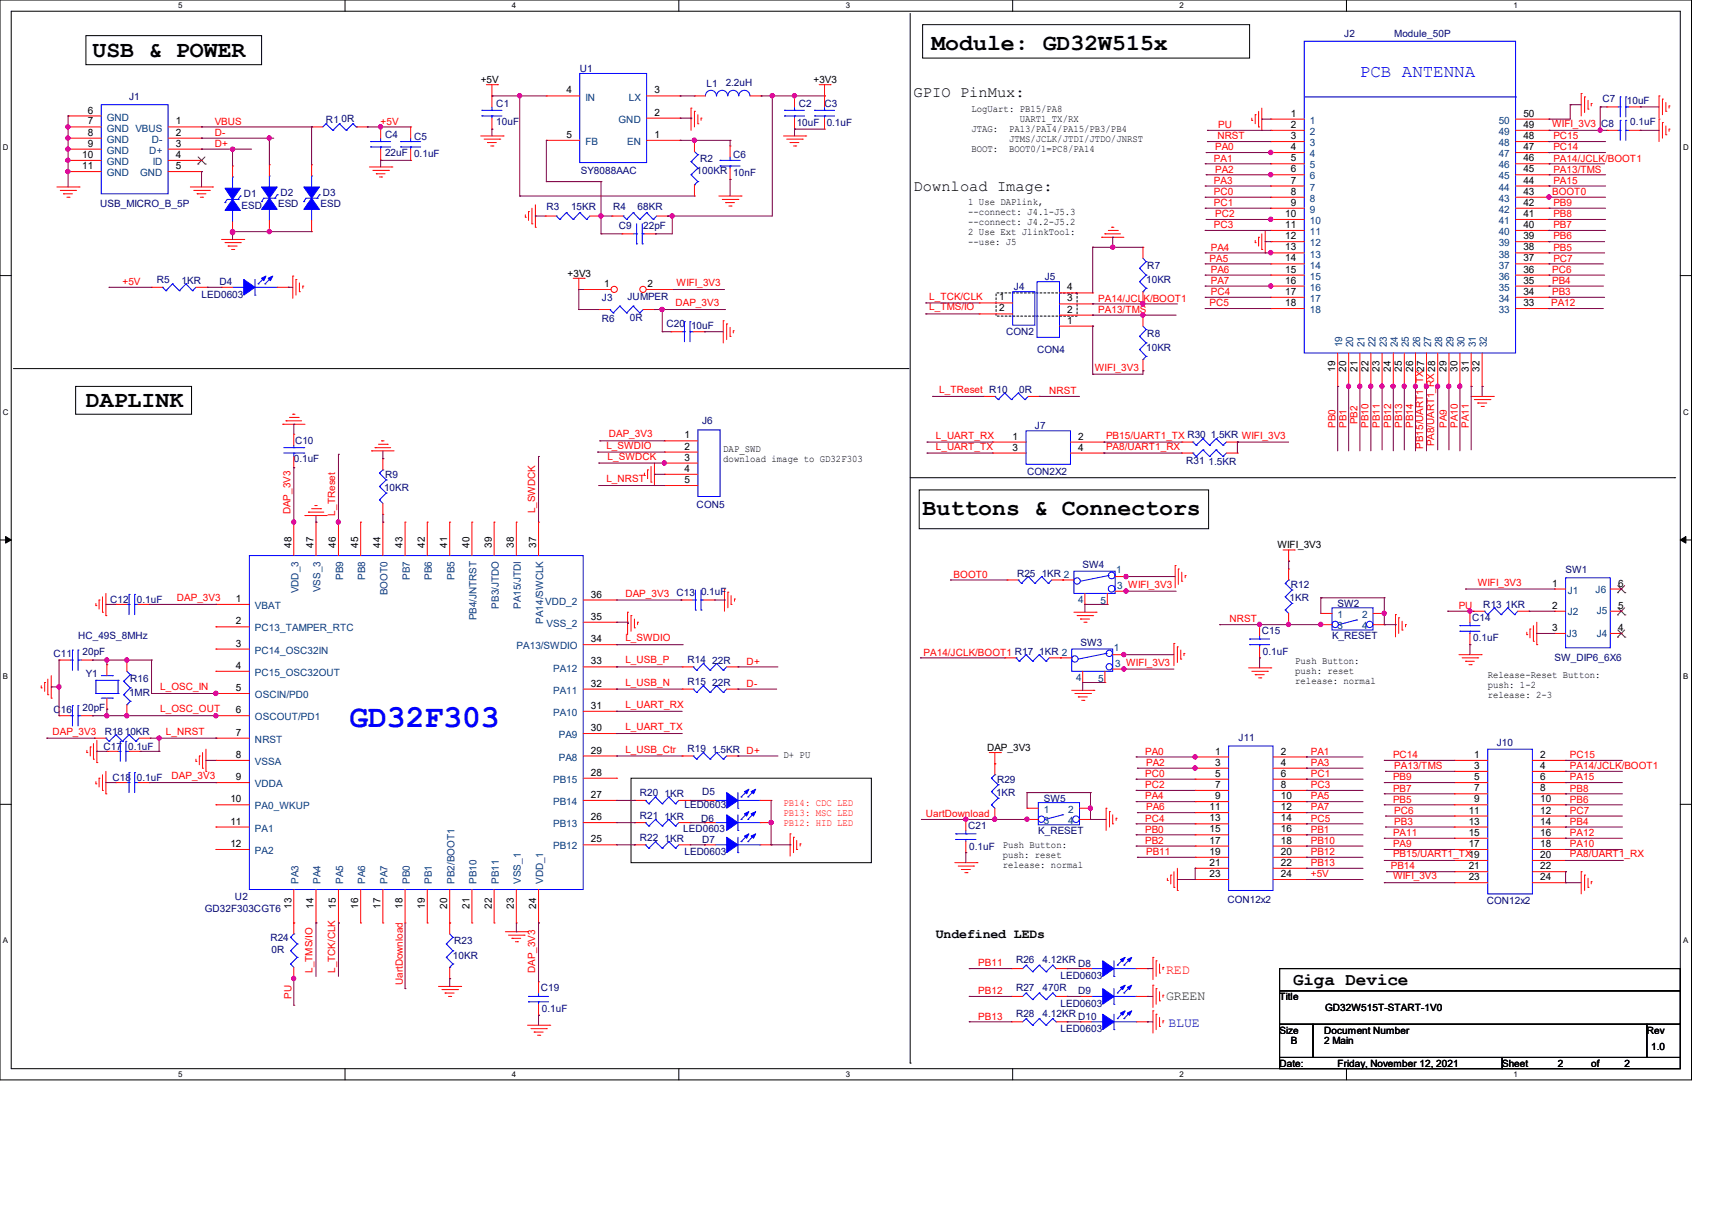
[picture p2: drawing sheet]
<svg xmlns="http://www.w3.org/2000/svg" width="297mm" height="210mm" viewBox="0 0 297 210" stroke-linecap="round" stroke-linejoin="round" font-family="sans-serif">
<defs><g id="words">
<text font-size="5.6" fill="#00f" x="60.6" y="126.1">GD32F303</text>
<g font-size="4">
<text x="16" y="9.9">USB &amp; POWER</text>
<text x="161.6" y="8.6">Module: GD32W515x</text>
<text x="14.9" y="70.6">DAPLINK</text>
<text x="160.1" y="89.3">Buttons &amp; Connectors</text>
</g>
<text font-size="3" fill="#00f" x="235.9" y="13.4">PCB ANTENNA</text>
<text font-size="3" x="224.3" y="170.9">Giga Device</text>
<g font-size="2.7">
<text x="158.5" y="16.8">GPIO PinMux:</text>
<text x="158.5" y="33.1">Download Image:</text>
</g>
<text font-size="2.3" x="162.3" y="162.7">Undefined LEDs</text>
<text font-size="2.3" fill="#f00" x="202.3" y="168.9">RED</text>
<text font-size="2.3" fill="#008000" x="202.3" y="173.5">GREEN</text>
<text font-size="2.3" fill="#0000a0" x="202.7" y="178.1">BLUE</text>
<g font-size="1.7" fill="#000080">
<text x="233.2" y="6.4">J2</text>
<text x="241.9" y="6.4">Module_50P</text>
<text x="22.4" y="17.3">J1</text>
<text x="100.6" y="12.4">U1</text>
<text x="122.6" y="15.2">L1</text>
<text x="125.9" y="14.9">2.2uH</text>
<text x="278" y="17.7">C7</text>
<text x="56.6" y="21.3">R1</text>
<text x="59.3" y="21.1">0R</text>
<text x="86.1" y="18.6">C1</text>
<text x="86.1" y="21.7">10uF</text>
<text x="138.2" y="21.9">10uF</text>
<text x="138.6" y="18.6">C2</text>
<text x="143" y="18.6">C3</text>
<text x="143.4" y="21.9">0.1uF</text>
<text x="277.8" y="22.1">C8</text>
<text x="282.2" y="18">10uF</text>
<text x="282.8" y="21.7">0.1uF</text>
<text x="66.8" y="24">C4</text>
<text x="66.8" y="27.1">22uF 0.1uF</text>
<text x="71.8" y="24.2">C5</text>
<text x="121.5" y="28.1">R2</text>
<text x="127.2" y="27.5">C6</text>
<text x="17.4" y="35.8">USB_MICRO_B_5P</text>
<text x="42.3" y="34.2">D1</text>
<text x="48.3" y="36">ESD</text>
<text x="48.7" y="34">D2</text>
<text x="55.6" y="36">ESD</text>
<text x="56" y="34">D3</text>
<text x="100.8" y="30.2">SY8088AAC</text>
<text x="120.9" y="30.2">100KR 10nF</text>
<text x="41.9" y="36.2">ESD</text>
<text x="94.8" y="36.4">R3</text>
<text x="99.1" y="36.4">15KR</text>
<text x="106.4" y="36.4">R4</text>
<text x="107.4" y="39.7">C9</text>
<text x="110.6" y="36.4">68KR</text>
<text x="111.6" y="39.7">22pF</text>
<text x="199" y="46.6">R7</text>
<text x="27.2" y="49.1">R5</text>
<text x="31.5" y="49.3">1KR</text>
<text x="35" y="51.6">LED0603</text>
<text x="38.1" y="49.5">D4</text>
<text x="104.4" y="52.2">J3</text>
<text x="108.9" y="52">JUMPER</text>
<text x="175.9" y="50.3">J4</text>
<text x="181.3" y="48.5">J5</text>
<text x="198.8" y="49.1">10KR</text>
<text x="104.4" y="55.9">R6</text>
<text x="109.3" y="55.7">0R</text>
<text x="115.7" y="56.6">C20</text>
<text x="119.9" y="57">10uF</text>
<text x="174.5" y="58.2">CON2</text>
<text x="199" y="58.4">R8</text>
<text x="179.9" y="61.3">CON4</text>
<text x="198.8" y="60.9">10KR</text>
<text x="176.8" y="68.2">0R</text>
<text x="51.2" y="76.9">C10</text>
<text x="121.8" y="73.6">J6</text>
<text x="179.5" y="74.4">J7</text>
<text x="51" y="80.2">0.1uF</text>
<text x="66.8" y="82.9">R9</text>
<text x="178.2" y="82.3">CON2X2</text>
<text x="205.8" y="80.4">R31</text>
<text x="209.7" y="80.6">1.5KR</text>
<text x="66.6" y="85.2">10KR</text>
<text x="120.9" y="88.1">CON5</text>
<text x="176.4" y="100.1">R25 1KR 2</text>
<text x="187.8" y="98.5">SW4</text>
<text x="271.6" y="99.3">SW1</text>
<text x="19.1" y="104.5">C12</text>
<text x="23.7" y="104.5">0.1uF</text>
<text x="117.4" y="103.4">C13</text>
<text x="121.6" y="103.2">0.1uF</text>
<text x="223.7" y="104.3">1KR</text>
<text x="223.9" y="102">R12</text>
<text x="232.1" y="105.3">SW2</text>
<text x="255.4" y="107.8">C14</text>
<text x="257.3" y="105.5">R13 1KR</text>
<text x="9.3" y="114">C11</text>
<text x="13.5" y="110.9">HC_49S_8MHz</text>
<text x="14.3" y="113.6">20pF</text>
<text x="187.4" y="112.1">SW3</text>
<text x="218.9" y="109.9">C15</text>
<text x="219.1" y="113.6">0.1uF</text>
<text x="231.1" y="110.9">K_RESET</text>
<text x="255.6" y="111.2">0.1uF</text>
<text x="14.9" y="117.4">Y1</text>
<text x="22.6" y="118.2">R16</text>
<text x="119.3" y="114.9">R14</text>
<text x="119.3" y="118.8">R15</text>
<text x="123.6" y="115.1">22R</text>
<text x="123.6" y="119">22R</text>
<text x="269.7" y="114.6">SW_DIP6_6X6</text>
<text x="9.3" y="123.6">C16</text>
<text x="14.3" y="123.2">20pF</text>
<text x="22.4" y="120.7">1MR</text>
<text x="17.9" y="130">C17 0.1uF</text>
<text x="18.2" y="127.5">R1810KR</text>
<text x="119.3" y="130.4">R19</text>
<text x="123.6" y="130.6">1.5KR D+</text>
<text x="214.9" y="128.4">J11</text>
<text x="259.7" y="129.4">J10</text>
<text x="19.5" y="135.4">C18 0.1uF</text>
<text x="121.8" y="137.9">D5</text>
<text x="173" y="135.8">R29</text>
<text x="111" y="138.1">R20</text>
<text x="111" y="142">R21</text>
<text x="115.3" y="138.3">1KR</text>
<text x="115.3" y="142.2">1KR</text>
<text x="118.7" y="140.2">LED0603</text>
<text x="121.6" y="142.5">D6</text>
<text x="168" y="143.7">C21</text>
<text x="172.8" y="138.1">1KR</text>
<text x="181.1" y="139.1">SW5</text>
<text x="111" y="145.8">R22</text>
<text x="115.3" y="146">1KR</text>
<text x="118.5" y="144.3">LED0603</text>
<text x="118.7" y="148.3">LED0603</text>
<text x="121.8" y="146.2">D7</text>
<text x="168.1" y="147.4">0.1uF</text>
<text x="180.1" y="144.6">K_RESET</text>
<text x="35.5" y="158.2">GD32F303CGT6</text>
<text x="40.8" y="156">U2</text>
<text x="212.9" y="156.6">CON12x2</text>
<text x="257.9" y="156.8">CON12x2</text>
<text x="46.9" y="163.2">R24</text>
<text x="47.1" y="165.3">0R</text>
<text x="78.6" y="166.3">10KR</text>
<text x="78.8" y="163.8">R23</text>
<text x="176.3" y="167">R26</text>
<text x="180.9" y="167">4.12KR</text>
<text x="187.1" y="167.6">D8</text>
<text x="93.9" y="171.9">C19</text>
<text x="176.3" y="171.9">R27</text>
<text x="180.9" y="171.9">470R</text>
<text x="184" y="169.8">LED0603</text>
<text x="187.1" y="172.5">D9</text>
<text x="94" y="175.6">0.1uF</text>
<text x="176.3" y="176.3">R28</text>
<text x="180.9" y="176.3">4.12KR</text>
<text x="184" y="179">LED0603</text>
<text x="184" y="174.6">LED0603</text>
<text x="187.1" y="176.9">D10</text>
</g>
<g font-size="1.7">
<text x="83.4" y="14.4">+5V</text>
<text x="98.3" y="16.2">4</text>
<text x="113.5" y="16.2">3</text>
<text x="141.1" y="14.4">+3V3</text>
<text x="15.2" y="19.7">6</text>
<text x="15.2" y="21.6">7</text>
<text x="15.2" y="23.5">8</text>
<text x="30.5" y="21.6">1</text>
<text x="30.5" y="23.5">2</text>
<text x="98.3" y="23.9">5</text>
<text x="113.5" y="23.9">1</text>
<text x="113.5" y="20.1">2</text>
<text x="168.5" y="19.3">LogUart: PB15/PA8</text>
<text x="168.5" y="22.8">JTAG:</text>
<text x="175" y="22.8">PA13/PA14/PA15/PB3/PB4</text>
<text x="176.9" y="21.1">UART1_TX/RX</text>
<text x="223.9" y="20.2">1</text>
<text x="223.9" y="22.2">2</text>
<text x="264.3" y="22.2">49</text>
<text x="264.3" y="20.2">50</text>
<text x="14.3" y="27.4">10</text>
<text x="14.3" y="29.3">11</text>
<text x="15.2" y="25.4">9</text>
<text x="30.5" y="25.4">3</text>
<text x="30.5" y="27.4">4</text>
<text x="30.5" y="29.3">5</text>
<text x="168.5" y="26.3">BOOT:</text>
<text x="175" y="24.6">JTMS/JCLK/JTDI/JTDO/JNRST</text>
<text x="175" y="26.3">BOOT0/1=PC8/PA14</text>
<text x="223.9" y="24.1">3</text>
<text x="223.9" y="26">4</text>
<text x="223.9" y="28">5</text>
<text x="223.9" y="29.9">6</text>
<text x="264.3" y="29.9">45</text>
<text x="264.3" y="28">46</text>
<text x="264.3" y="26">47</text>
<text x="264.3" y="24.1">48</text>
<text x="168" y="35.6">1 Use DAPlink,</text>
<text x="223.9" y="31.8">7</text>
<text x="223.9" y="33.8">8</text>
<text x="223.9" y="35.7">9</text>
<text x="264.3" y="35.7">42</text>
<text x="264.3" y="33.8">43</text>
<text x="264.3" y="31.8">44</text>
<text x="168" y="37.3">--connect: J4.1-J5.3</text>
<text x="168" y="39.1">--connect: J4.2-J5.2</text>
<text x="168" y="40.8">2 Use Ext JlinkTool:</text>
<text x="223" y="37.6">10</text>
<text x="223" y="39.5">11</text>
<text x="223" y="41.5">12</text>
<text x="264.3" y="41.5">39</text>
<text x="264.3" y="39.5">40</text>
<text x="264.3" y="37.6">41</text>
<text x="98.5" y="48">+3V3</text>
<text x="168" y="42.5">--use: J5</text>
<text x="223" y="43.4">13</text>
<text x="223" y="45.3">14</text>
<text x="223" y="47.3">15</text>
<text x="264.3" y="47.3">36</text>
<text x="264.3" y="45.3">37</text>
<text x="264.3" y="43.4">38</text>
<text x="104.8" y="49.8">1</text>
<text x="112.4" y="49.8">2</text>
<text x="173.4" y="52.1">1</text>
<text x="185.2" y="52.3">3</text>
<text x="185.2" y="50.4">4</text>
<text x="223" y="49.2">16</text>
<text x="223" y="51.1">17</text>
<text x="223" y="53.1">18</text>
<text x="264.3" y="53.1">33</text>
<text x="264.3" y="51.1">34</text>
<text x="264.3" y="49.2">35</text>
<text x="173.4" y="54">2</text>
<text x="185.2" y="56.1">1</text>
<text x="185.2" y="54.2">2</text>
<text x="231.6" y="64.5" transform="rotate(-90 231.6 64.5)">19</text>
<text x="233.5" y="64.5" transform="rotate(-90 233.5 64.5)">20</text>
<text x="235.5" y="64.5" transform="rotate(-90 235.5 64.5)">21</text>
<text x="237.4" y="64.5" transform="rotate(-90 237.4 64.5)">22</text>
<text x="239.3" y="64.5" transform="rotate(-90 239.3 64.5)">23</text>
<text x="241.3" y="64.5" transform="rotate(-90 241.3 64.5)">24</text>
<text x="243.2" y="64.5" transform="rotate(-90 243.2 64.5)">25</text>
<text x="245.1" y="64.5" transform="rotate(-90 245.1 64.5)">26</text>
<text x="250.9" y="64.5" transform="rotate(-90 250.9 64.5)">29</text>
<text x="252.9" y="64.5" transform="rotate(-90 252.9 64.5)">30</text>
<text x="254.8" y="64.5" transform="rotate(-90 254.8 64.5)">31</text>
<text x="256.7" y="64.5" transform="rotate(-90 256.7 64.5)">32</text>
<text x="118.7" y="76">1</text>
<text x="118.7" y="78">2</text>
<text x="175.7" y="76.2">1</text>
<text x="187.1" y="76.2">2</text>
<text x="118.7" y="79.9">3</text>
<text x="118.7" y="81.8">4</text>
<text x="118.7" y="83.8">5</text>
<text x="125.5" y="78.4">DAP_SWD</text>
<text x="125.5" y="80.2">download image to GD32F303</text>
<text x="175.7" y="78.1">3</text>
<text x="187.1" y="78.1">4</text>
<text x="50.5" y="95" transform="rotate(-90 50.5 95)">48</text>
<text x="54.4" y="95" transform="rotate(-90 54.4 95)">47</text>
<text x="58.3" y="95" transform="rotate(-90 58.3 95)">46</text>
<text x="62.1" y="95" transform="rotate(-90 62.1 95)">45</text>
<text x="66" y="95" transform="rotate(-90 66 95)">44</text>
<text x="69.8" y="95" transform="rotate(-90 69.8 95)">43</text>
<text x="73.7" y="95" transform="rotate(-90 73.7 95)">42</text>
<text x="77.6" y="95" transform="rotate(-90 77.6 95)">41</text>
<text x="81.4" y="95" transform="rotate(-90 81.4 95)">40</text>
<text x="85.3" y="95" transform="rotate(-90 85.3 95)">39</text>
<text x="89.2" y="95" transform="rotate(-90 89.2 95)">38</text>
<text x="93" y="95" transform="rotate(-90 93 95)">37</text>
<text x="221.6" y="95">WIFI_3V3</text>
<text x="269.3" y="101.7">1</text>
<text x="280.7" y="101.7">6</text>
<text x="40.9" y="104.4">1</text>
<text x="102.5" y="107.5">35</text>
<text x="102.5" y="103.6">36</text>
<text x="269.3" y="105.6">2</text>
<text x="280.7" y="105.6">5</text>
<text x="40.9" y="108.3">2</text>
<text x="40.9" y="112.1">3</text>
<text x="102.5" y="111.4">34</text>
<text x="269.3" y="109.4">3</text>
<text x="280.7" y="109.4">4</text>
<text x="40.9" y="116">4</text>
<text x="40.9" y="119.8">5</text>
<text x="102.5" y="119.1">32</text>
<text x="102.5" y="115.2">33</text>
<text x="224.7" y="115.1">Push Button:</text>
<text x="224.7" y="116.8">push: reset</text>
<text x="224.7" y="118.6">release: normal</text>
<text x="258.1" y="117.6">Release-Reset Button:</text>
<text x="258.1" y="119.4">push: 1-2</text>
<text x="40.9" y="123.7">6</text>
<text x="102.5" y="122.9">31</text>
<text x="258.1" y="121.1">release: 2-3</text>
<text x="40.9" y="127.6">7</text>
<text x="40.9" y="131.4">8</text>
<text x="102.5" y="130.7">29</text>
<text x="102.5" y="126.8">30</text>
<text x="135.9" y="131.5">D+ PU</text>
<text x="171.2" y="130.2">DAP_3V3</text>
<text x="210.8" y="130.8">1</text>
<text x="222.2" y="130.8">2</text>
<text x="255.8" y="131.4">1</text>
<text x="267.2" y="131.4">2</text>
<text x="40.9" y="135.3">9</text>
<text x="102.5" y="134.5">28</text>
<text x="210.8" y="132.8">3</text>
<text x="210.8" y="134.7">5</text>
<text x="210.8" y="136.6">7</text>
<text x="222.2" y="132.8">4</text>
<text x="222.2" y="134.7">6</text>
<text x="222.2" y="136.6">8</text>
<text x="255.8" y="133.3">3</text>
<text x="255.8" y="135.3">5</text>
<text x="255.8" y="137.2">7</text>
<text x="267.2" y="133.3">4</text>
<text x="267.2" y="135.3">6</text>
<text x="267.2" y="137.2">8</text>
<text x="40" y="139.1">10</text>
<text x="40" y="143">11</text>
<text x="102.5" y="142.2">26</text>
<text x="102.5" y="138.4">27</text>
<text x="209.8" y="140.5">11</text>
<text x="209.8" y="142.4">13</text>
<text x="210.8" y="138.6">9</text>
<text x="222.2" y="138.6">10</text>
<text x="222.2" y="140.5">12</text>
<text x="222.2" y="142.4">14</text>
<text x="254.8" y="141.1">11</text>
<text x="254.8" y="143">13</text>
<text x="255.8" y="139.1">9</text>
<text x="267.2" y="139.1">10</text>
<text x="267.2" y="141.1">12</text>
<text x="267.2" y="143">14</text>
<text x="40" y="146.9">12</text>
<text x="102.5" y="146.1">25</text>
<text x="174" y="147.1">Push Button:</text>
<text x="174" y="148.9">push: reset</text>
<text x="209.8" y="144.4">15</text>
<text x="209.8" y="146.3">17</text>
<text x="209.8" y="148.2">19</text>
<text x="222.2" y="144.4">16</text>
<text x="222.2" y="146.3">18</text>
<text x="222.2" y="148.2">20</text>
<text x="254.8" y="144.9">15</text>
<text x="254.8" y="146.9">17</text>
<text x="267.2" y="144.9">16</text>
<text x="267.2" y="146.9">18</text>
<text x="267.2" y="148.8">20</text>
<text x="174" y="150.6">release: normal</text>
<text x="209.8" y="150.2">21</text>
<text x="209.8" y="152.1">23</text>
<text x="222.2" y="150.2">22</text>
<text x="222.2" y="152.1">24</text>
<text x="254.8" y="150.7">21</text>
<text x="254.8" y="152.6">23</text>
<text x="267.2" y="150.7">22</text>
<text x="267.2" y="152.6">24</text>
<text x="50.5" y="157.6" transform="rotate(-90 50.5 157.6)">13</text>
<text x="54.4" y="157.6" transform="rotate(-90 54.4 157.6)">14</text>
<text x="58.3" y="157.6" transform="rotate(-90 58.3 157.6)">15</text>
<text x="62.1" y="157.6" transform="rotate(-90 62.1 157.6)">16</text>
<text x="66" y="157.6" transform="rotate(-90 66 157.6)">17</text>
<text x="69.8" y="157.6" transform="rotate(-90 69.8 157.6)">18</text>
<text x="73.7" y="157.6" transform="rotate(-90 73.7 157.6)">19</text>
<text x="77.6" y="157.6" transform="rotate(-90 77.6 157.6)">20</text>
<text x="81.4" y="157.6" transform="rotate(-90 81.4 157.6)">21</text>
<text x="85.3" y="157.6" transform="rotate(-90 85.3 157.6)">22</text>
<text x="89.2" y="157.6" transform="rotate(-90 89.2 157.6)">23</text>
<text x="93" y="157.6" transform="rotate(-90 93 157.6)">24</text>
<text x="222" y="173.4">Title</text>
<text x="222" y="179.2">Size</text>
<text x="229.7" y="179.2">Document Number</text>
<text x="229.9" y="175.3">GD32W515T-START-1V0</text>
<text x="285.7" y="179.2">Rev</text>
<text x="222" y="185">Date:</text>
<text x="223.9" y="181.1">B</text>
<text x="229.7" y="181.1">2 Main</text>
<text x="232.1" y="185">Friday, November 12, 2021</text>
<text x="260.6" y="185">Sheet</text>
<text x="270.2" y="185">2</text>
<text x="276" y="185">of</text>
<text x="281.8" y="185">2</text>
<text x="286.5" y="182.1">1.0</text>
</g>
<g font-size="1.7" fill="#004080">
<text x="101.6" y="17.4">IN</text>
<text x="109.1" y="17.4">LX</text>
<text x="18.5" y="20.9">GND</text>
<text x="18.5" y="22.8">GND VBUS</text>
<text x="107.3" y="21.3">GND</text>
<text x="227.2" y="21.5">1</text>
<text x="227.2" y="23.4">2</text>
<text x="260" y="23.4">49</text>
<text x="260" y="21.5">50</text>
<text x="18.5" y="24.8">GND</text>
<text x="18.5" y="26.7">GND</text>
<text x="18.5" y="28.6">GND</text>
<text x="25.9" y="26.7">D+</text>
<text x="26.3" y="24.8">D-</text>
<text x="26.5" y="28.6">ID</text>
<text x="101.6" y="25.1">FB</text>
<text x="108.8" y="25.1">EN</text>
<text x="227.2" y="25.4">3</text>
<text x="227.2" y="27.3">4</text>
<text x="227.2" y="29.2">5</text>
<text x="260" y="29.2">46</text>
<text x="260" y="27.3">47</text>
<text x="260" y="25.4">48</text>
<text x="18.5" y="30.6">GND</text>
<text x="24.3" y="30.6">GND</text>
<text x="227.2" y="31.1">6</text>
<text x="227.2" y="33.1">7</text>
<text x="227.2" y="35">8</text>
<text x="260" y="35">43</text>
<text x="260" y="33.1">44</text>
<text x="260" y="31.1">45</text>
<text x="227.2" y="36.9">9</text>
<text x="227.2" y="38.9">10</text>
<text x="227.2" y="40.8">11</text>
<text x="260" y="40.8">40</text>
<text x="260" y="38.9">41</text>
<text x="260" y="36.9">42</text>
<text x="227.2" y="42.7">12</text>
<text x="227.2" y="44.7">13</text>
<text x="227.2" y="46.6">14</text>
<text x="260" y="46.6">37</text>
<text x="260" y="44.7">38</text>
<text x="260" y="42.7">39</text>
<text x="227.2" y="48.5">15</text>
<text x="227.2" y="50.4">16</text>
<text x="227.2" y="52.4">17</text>
<text x="260" y="52.4">34</text>
<text x="260" y="50.4">35</text>
<text x="260" y="48.5">36</text>
<text x="227.2" y="54.3">18</text>
<text x="260" y="54.3">33</text>
<text x="232.9" y="60.2" transform="rotate(-90 232.9 60.2)">19</text>
<text x="234.8" y="60.2" transform="rotate(-90 234.8 60.2)">20</text>
<text x="236.7" y="60.2" transform="rotate(-90 236.7 60.2)">21</text>
<text x="238.6" y="60.2" transform="rotate(-90 238.6 60.2)">22</text>
<text x="240.6" y="60.2" transform="rotate(-90 240.6 60.2)">23</text>
<text x="242.5" y="60.2" transform="rotate(-90 242.5 60.2)">24</text>
<text x="244.4" y="60.2" transform="rotate(-90 244.4 60.2)">25</text>
<text x="246.4" y="60.2" transform="rotate(-90 246.4 60.2)">26</text>
<text x="248.3" y="60.2" transform="rotate(-90 248.3 60.2)">27</text>
<text x="250.2" y="60.2" transform="rotate(-90 250.2 60.2)">28</text>
<text x="252.2" y="60.2" transform="rotate(-90 252.2 60.2)">29</text>
<text x="254.1" y="60.2" transform="rotate(-90 254.1 60.2)">30</text>
<text x="256" y="60.2" transform="rotate(-90 256 60.2)">31</text>
<text x="257.9" y="60.2" transform="rotate(-90 257.9 60.2)">32</text>
<text x="59.5" y="100.6" transform="rotate(-90 59.5 100.6)">PB9</text>
<text x="63.4" y="100.6" transform="rotate(-90 63.4 100.6)">PB8</text>
<text x="71.1" y="100.6" transform="rotate(-90 71.1 100.6)">PB7</text>
<text x="74.9" y="100.6" transform="rotate(-90 74.9 100.6)">PB6</text>
<text x="78.8" y="100.6" transform="rotate(-90 78.8 100.6)">PB5</text>
<text x="193.6" y="99.3">1</text>
<text x="44.2" y="105.6">VBAT</text>
<text x="51.8" y="102.9" transform="rotate(-90 51.8 102.9)">VDD_3</text>
<text x="55.6" y="102.7" transform="rotate(-90 55.6 102.7)">VSS_3</text>
<text x="67.2" y="103.2" transform="rotate(-90 67.2 103.2)">BOOT0</text>
<text x="82.7" y="107.6" transform="rotate(-90 82.7 107.6)">PB4/JNTRST</text>
<text x="86.5" y="105.5" transform="rotate(-90 86.5 105.5)">PB3/JTDO</text>
<text x="90.4" y="105.6" transform="rotate(-90 90.4 105.6)">PA15/JTDI</text>
<text x="94.6" y="104.9">VDD_2</text>
<text x="187.1" y="104.5">4</text>
<text x="190.9" y="104.7">5</text>
<text x="193.8" y="102.2">3 WIFI_3V3</text>
<text x="232.1" y="107.2">1</text>
<text x="236.3" y="107.2">2</text>
<text x="272" y="103">J1</text>
<text x="272" y="106.6">J2</text>
<text x="276.8" y="102.8">J6</text>
<text x="277" y="106.4">J5</text>
<text x="44.2" y="109.5">PC13_TAMPER_RTC</text>
<text x="44.2" y="113.4">PC14_OSC32IN</text>
<text x="89.6" y="112.6">PA13/SWDIO</text>
<text x="94.2" y="108.2" transform="rotate(-90 94.2 108.2)">PA14/SWCLK</text>
<text x="94.8" y="108.7">VSS_2</text>
<text x="193.2" y="112.8">1</text>
<text x="232.1" y="109.1">3</text>
<text x="236.3" y="109.1">4</text>
<text x="271.8" y="110.5">J3</text>
<text x="277" y="110.5">J4</text>
<text x="44.2" y="117.2">PC15_OSC32OUT</text>
<text x="96" y="116.5">PA12</text>
<text x="186.7" y="118">4</text>
<text x="190.5" y="118.2">5</text>
<text x="193.5" y="115.7">3 WIFI_3V3</text>
<text x="44.2" y="121.1">OSCIN/PD0</text>
<text x="44.2" y="124.9">OSCOUT/PD1</text>
<text x="96" y="124.2">PA10</text>
<text x="96" y="120.3">PA11</text>
<text x="44.2" y="128.8">NRST</text>
<text x="96.9" y="131.9">PA8</text>
<text x="96.9" y="128">PA9</text>
<text x="44.2" y="132.7">VSSA</text>
<text x="44.2" y="136.5">VDDA</text>
<text x="96" y="135.8">PB15</text>
<text x="44.2" y="140.4">PA0_WKUP</text>
<text x="96" y="143.5">PB13</text>
<text x="96" y="139.6">PB14</text>
<text x="181.1" y="142.9">3</text>
<text x="181.1" y="141">1</text>
<text x="185.3" y="142.9">4</text>
<text x="185.3" y="141">2</text>
<text x="44.2" y="144.2">PA1</text>
<text x="44.2" y="148.1">PA2</text>
<text x="96" y="147.3">PB12</text>
<text x="51.8" y="153.3" transform="rotate(-90 51.8 153.3)">PA3</text>
<text x="55.6" y="153.3" transform="rotate(-90 55.6 153.3)">PA4</text>
<text x="59.5" y="153.3" transform="rotate(-90 59.5 153.3)">PA5</text>
<text x="63.4" y="153.3" transform="rotate(-90 63.4 153.3)">PA6</text>
<text x="67.2" y="153.3" transform="rotate(-90 67.2 153.3)">PA7</text>
<text x="71.1" y="153.3" transform="rotate(-90 71.1 153.3)">PB0</text>
<text x="74.9" y="153.3" transform="rotate(-90 74.9 153.3)">PB1</text>
<text x="78.8" y="153.3" transform="rotate(-90 78.8 153.3)">PB2/BOOT1</text>
<text x="82.7" y="153.3" transform="rotate(-90 82.7 153.3)">PB10</text>
<text x="86.5" y="153.3" transform="rotate(-90 86.5 153.3)">PB11</text>
<text x="90.4" y="153.3" transform="rotate(-90 90.4 153.3)">VSS_1</text>
<text x="94.2" y="153.3" transform="rotate(-90 94.2 153.3)">VDD_1</text>
</g>
<g font-size="1.7" fill="#f00">
<text x="37.3" y="23.6">D-</text>
<text x="37.3" y="21.6">VBUS</text>
<text x="66" y="21.6">+5V</text>
<text x="211.4" y="22.2">PU</text>
<text x="269.3" y="22">WIFI_3V3</text>
<text x="37.3" y="25.5">D+</text>
<text x="210.6" y="28">PA1</text>
<text x="210.8" y="26.1">PA0</text>
<text x="210.8" y="29.9">PA2</text>
<text x="211.2" y="24.2">NRST</text>
<text x="269.5" y="24.2">PC15</text>
<text x="269.5" y="26.1">PC14</text>
<text x="269.5" y="28">PA14/JCLK/BOOT1</text>
<text x="269.5" y="29.9">PA13/TMS</text>
<text x="210.6" y="31.9">PA3</text>
<text x="210.6" y="33.8">PC0</text>
<text x="210.6" y="35.7">PC1</text>
<text x="269.3" y="33.8">BOOT0</text>
<text x="269.5" y="31.9">PA15</text>
<text x="269.5" y="35.7">PB9</text>
<text x="210.6" y="39.6">PC3</text>
<text x="210.8" y="37.7">PC2</text>
<text x="269.5" y="37.7">PB8</text>
<text x="269.5" y="39.6">PB7</text>
<text x="269.5" y="41.5">PB6</text>
<text x="209.8" y="45.4">PA5</text>
<text x="210.1" y="43.5">PA4</text>
<text x="210.1" y="47.3">PA6</text>
<text x="269.3" y="47.3">PC6</text>
<text x="269.5" y="45.4">PC7</text>
<text x="269.5" y="43.5">PB5</text>
<text x="21.3" y="49.4">+5V</text>
<text x="117.2" y="53.1">DAP_3V3</text>
<text x="117.4" y="49.6">WIFI_3V3</text>
<text x="161.2" y="53.8">L_TMS/IO</text>
<text x="161.2" y="51.9">L_TCK/CLK</text>
<text x="190.5" y="52.3">PA14/JCLK/BOOT1</text>
<text x="209.8" y="53.1">PC5</text>
<text x="210.1" y="49.2">PA7</text>
<text x="210.1" y="51.2">PC4</text>
<text x="269.1" y="53.1">PA12</text>
<text x="269.3" y="49.2">PB4</text>
<text x="269.3" y="51.2">PB3</text>
<text x="190.5" y="54.3">PA13/TMS</text>
<text x="189.9" y="64.3">WIFI_3V3</text>
<text x="162.9" y="68.2">L_TReset R10</text>
<text x="182" y="68.4">NRST</text>
<text x="105.2" y="77.8">L_SWDIO</text>
<text x="105.6" y="75.9">DAP_3V3</text>
<text x="162.3" y="78">L_UART_TX</text>
<text x="162.3" y="76.1">L_UART_RX</text>
<text x="191.9" y="76.1">PB15/UART1_TX R30 1.5KR WIFI_3V3</text>
<text x="191.9" y="78">PA8/UART1_RX</text>
<text x="231.7" y="74.2" transform="rotate(-90 231.7 74.2)">PB0</text>
<text x="233.6" y="74.2" transform="rotate(-90 233.6 74.2)">PB1</text>
<text x="235.5" y="73.6" transform="rotate(-90 235.5 73.6)">PB2</text>
<text x="237.4" y="74.2" transform="rotate(-90 237.4 74.2)">PB10</text>
<text x="239.4" y="74.2" transform="rotate(-90 239.4 74.2)">PB11</text>
<text x="241.3" y="74.2" transform="rotate(-90 241.3 74.2)">PB12</text>
<text x="243.2" y="74.2" transform="rotate(-90 243.2 74.2)">PB13</text>
<text x="245.2" y="74.2" transform="rotate(-90 245.2 74.2)">PB14</text>
<text x="246.9" y="77.8" transform="rotate(-90 246.9 77.8)">PB15/UART1_TX27</text>
<text x="248.8" y="77.4" transform="rotate(-90 248.8 77.4)">PA8/UART1_RX28</text>
<text x="251" y="74.2" transform="rotate(-90 251 74.2)">PA9</text>
<text x="252.9" y="74.2" transform="rotate(-90 252.9 74.2)">PA10</text>
<text x="254.8" y="74.2" transform="rotate(-90 254.8 74.2)">PA11</text>
<text x="105.2" y="83.6">L_NRST</text>
<text x="105.4" y="79.7">L_SWDCK</text>
<text x="50.4" y="89.2" transform="rotate(-90 50.4 89.2)">DAP_3V3</text>
<text x="58.1" y="89.4" transform="rotate(-90 58.1 89.4)">L_TReset</text>
<text x="92.8" y="89" transform="rotate(-90 92.8 89)">L_SWDCK</text>
<text x="165.4" y="100.2">BOOT0</text>
<text x="256.4" y="101.6">WIFI_3V3</text>
<text x="30.7" y="104.2">DAP_3V3</text>
<text x="108.5" y="103.5">DAP_3V3</text>
<text x="213.3" y="107.9">NRST</text>
<text x="253.1" y="105.6">PU</text>
<text x="108.5" y="111.2">L_SWDIO</text>
<text x="160.2" y="113.7">PA14/JCLK/BOOT1 R17 1KR 2</text>
<text x="27.8" y="119.7">L_OSC_IN</text>
<text x="108.5" y="118.9">L_USB_N</text>
<text x="108.5" y="115.1">L_USB_P</text>
<text x="129.5" y="115.3">D+</text>
<text x="129.5" y="119.1">D-</text>
<text x="27.8" y="123.5">L_OSC_OUT</text>
<text x="108.5" y="122.8">L_UART_RX</text>
<text x="9.1" y="127.4">DAP_3V3</text>
<text x="28.8" y="127.4">L_NRST</text>
<text x="108.5" y="130.5">L_USB_Ctr</text>
<text x="108.5" y="126.6">L_UART_TX</text>
<text x="198.7" y="130.9">PA0</text>
<text x="227.4" y="130.9">PA1</text>
<text x="241.7" y="131.5">PC14</text>
<text x="272.4" y="131.5">PC15</text>
<text x="29.8" y="135.1">DAP_3V3</text>
<text x="198.7" y="134.7">PC0</text>
<text x="198.7" y="136.7">PC2</text>
<text x="198.8" y="132.8">PA2</text>
<text x="227.4" y="132.8">PA3</text>
<text x="227.4" y="134.7">PC1</text>
<text x="227.4" y="136.7">PC3</text>
<text x="241.7" y="135.3">PB9</text>
<text x="241.7" y="137.3">PB7</text>
<text x="241.9" y="133.4">PA13/TMS</text>
<text x="272.4" y="133.4">PA14/JCLK/BOOT1</text>
<text x="272.4" y="135.3">PA15</text>
<text x="272.4" y="137.3">PB8</text>
<text x="135.9" y="139.8">PB14: CDC LED</text>
<text x="135.9" y="141.6">PB13: MSC LED</text>
<text x="135.9" y="143.3">PB12: HID LED</text>
<text x="160.6" y="141.7">UartDownload</text>
<text x="198.7" y="138.6">PA4</text>
<text x="198.7" y="142.5">PC4</text>
<text x="198.8" y="140.5">PA6</text>
<text x="227.4" y="138.6">PA5</text>
<text x="227.4" y="140.5">PA7</text>
<text x="227.4" y="142.5">PC5</text>
<text x="241.7" y="139.2">PB5</text>
<text x="241.9" y="141.1">PC6</text>
<text x="241.9" y="143">PB3</text>
<text x="272.4" y="139.2">PB6</text>
<text x="272.4" y="141.1">PC7</text>
<text x="272.4" y="143">PB4</text>
<text x="198.7" y="144.4">PB0</text>
<text x="198.7" y="146.3">PB2</text>
<text x="198.8" y="148.3">PB11</text>
<text x="227.4" y="144.4">PB1</text>
<text x="227.4" y="146.3">PB10</text>
<text x="227.4" y="148.3">PB12</text>
<text x="241.7" y="145">PA11</text>
<text x="241.7" y="146.9">PA9</text>
<text x="241.7" y="148.6">PB15/UART1_TX19</text>
<text x="272.4" y="145">PA12</text>
<text x="272.4" y="146.9">PA10</text>
<text x="272.4" y="148.6">PA8/UART1_RX</text>
<text x="227.4" y="150.2">PB13</text>
<text x="227.4" y="152.1">+5V</text>
<text x="241.3" y="150.8">PB14</text>
<text x="241.7" y="152.5">WIFI_3V3</text>
<text x="169.7" y="167.6">PB11</text>
<text x="50.6" y="173.2" transform="rotate(-90 50.6 173.2)">PU</text>
<text x="54.2" y="168.7" transform="rotate(-90 54.2 168.7)">L_TMS/IO</text>
<text x="58.1" y="168.7" transform="rotate(-90 58.1 168.7)">L_TCK/CLK</text>
<text x="69.9" y="170.9" transform="rotate(-90 69.9 170.9)">UartDownload</text>
<text x="92.8" y="168.7" transform="rotate(-90 92.8 168.7)">DAP_3V3</text>
<text x="169.7" y="172.4">PB12</text>
<text x="169.7" y="176.8">PB13</text>
</g>
<g font-size="1.4">
<text x="30.9" y="1.4">5</text>
<text x="88.8" y="1.4">4</text>
<text x="146.7" y="1.4">3</text>
<text x="204.6" y="1.4">2</text>
<text x="262.6" y="1.4">1</text>
<text x=".5" y="26.1">D</text>
<text x="292" y="26.1">D</text>
<text x=".5" y="71.9">C</text>
<text x="292" y="71.9">C</text>
<text x=".5" y="117.8">B</text>
<text x="292" y="117.8">B</text>
<text x=".5" y="163.6">A</text>
<text x="292" y="163.6">A</text>
<text x="30.9" y="186.8">5</text>
<text x="88.8" y="186.8">4</text>
<text x="146.7" y="186.8">3</text>
<text x="204.6" y="186.8">2</text>
<text x="262.6" y="186.8">1</text>
</g>
</g></defs>
<path d="M0 0h293.5v187.3h-293.5zM1.9 1.9h289.6v183.4h-289.6z" fill="none" stroke="#000" stroke-width=".17"/>
<g fill="#fff">
<path d="M30.9 .2h.8v1.5h-.8z"/>
<path d="M30.9 185.5h.8v1.6h-.8z"/>
</g>
<path d="M59.9 0v1.9M59.9 185.3v2" fill="none" stroke="#000" stroke-width=".17"/>
<g fill="#fff">
<path d="M88.8 .2h.8v1.5h-.8z"/>
<path d="M88.8 185.5h.8v1.6h-.8z"/>
</g>
<path d="M117.8 0v1.9M117.8 185.3v2" fill="none" stroke="#000" stroke-width=".17"/>
<g fill="#fff">
<path d="M146.7 .2h.8v1.5h-.8z"/>
<path d="M146.7 185.5h.8v1.6h-.8z"/>
</g>
<path d="M175.7 0v1.9M175.7 185.3v2" fill="none" stroke="#000" stroke-width=".17"/>
<g fill="#fff">
<path d="M204.6 .2h.8v1.5h-.8z"/>
<path d="M204.6 185.5h.8v1.6h-.8z"/>
</g>
<path d="M233.6 0v1.9M233.6 185.3v2" fill="none" stroke="#000" stroke-width=".17"/>
<g fill="#fff">
<path d="M262.6 .2h.7v1.5h-.7z"/>
<path d="M262.6 185.5h.7v1.6h-.7z"/>
<path d="M.5 24.8h1v1.6h-1z"/>
<path d="M292 24.8h1v1.6h-1z"/>
<path d="M.5 70.7h1v1.5h-1z"/>
<path d="M292 70.7h1v1.5h-1z"/>
</g>
<path d="M0 47.8h1.9M291.5 47.8h2" fill="none" stroke="#000" stroke-width=".17"/>
<g fill="#fff">
<path d="M.5 116.5h.9v1.6h-.9z"/>
<path d="M292 116.5h.9v1.6h-.9z"/>
</g>
<path d="M0 93.6h1.9M291.5 93.6h2" fill="none" stroke="#000" stroke-width=".17"/>
<path d="M1 93l.9 .6-.9 .6zM291.5 93.6l1-.6v1.2z" fill="#000" stroke="#000" stroke-width=".17"/>
<g fill="#fff">
<path d="M.5 162.4h.9v1.5h-.9z"/>
<path d="M292 162.4h.9v1.5h-.9z"/>
</g>
<g fill="none" stroke="#000" stroke-width=".17">
<path d="M14.9 6.2h30.5v5h-30.5zM157.9 2.3v182.1M160.1 4.3h56.7v5.8h-56.7zM2.3 63.9h155.2M13.1 67h20.1v4.8h-20.1zM157.5 63.9h.1M157.9 82.8h132.6M159.5 85h50.2v6.7h-50.2zM290.5 82.8h.1M0 139.5h1.9M109.5 135h41.7v14.6h-41.7zM291.5 139.5h2"/>
<path d="M222 168h69.5v3.8h-69.5zM222 171.8h69.5v5.8h-69.5zM222 177.6h5.8v5.8h-5.8zM227.8 177.6h57.9v5.8h-57.9zM285.7 177.6h5.8v5.8h-5.8zM157.9 184.4h.1M222 183.4h38.6v1.9h-38.6zM260.6 183.4h30.9v1.9h-30.9z"/>
</g>
<path d="M172.8 50.8h14.1v4h-14.1z" fill="none" stroke="#000" stroke-width=".17" stroke-dasharray=".3 .3"/>
<g fill="none" stroke="#f00" stroke-width=".17">
<path d="M84.4 14.7h1.9M85.3 16.6h.1M85.3 14.7v1.9M86.3 14.7h.1M119.9 18.8h.1M119.9 18.8v3.8M120.5 19.3h.1M120.5 19.3v2.7M121.1 19.9v1.6M137.8 16.6h.1M137.8 16.6v1.9M142.1 14.7h1.9"/>
<path d="M143 16.6h.1M143 14.7v3.8M144 14.7h.1M217.8 19.9h.1M217.8 19.9v1.6M218.4 19.3v2.7M218.9 18.8v3.8M274.3 16.2h.1M274.3 16.2v3.9M274.9 16.8h.1M274.9 16.8v2.7M275.5 18.9h.1"/>
<path d="M275.5 17.4v1.5M276.1 17.9h.1M276.1 17.9v.5M278.8 18.5h.1M278.8 18.5h1.9M282.6 18.5h2M284.6 18.5h.1M287.8 16.6h.1M287.8 16.6v3.9M288.4 17.2h.1M288.4 17.2v2.7M289 19.3h.1"/>
<path d="M289 17.8v1.5M289.6 18.4h.1M289.6 18.4v.4M9.9 32.4h3.8M10.5 33h2.6M11 33.6h.1M11 33.6h1.6M11.6 34.2h.4M11.8 20.1h.1M11.8 22h.1M11.8 24h.1M11.8 25.9h.1"/>
<path d="M11.8 27.8h.1M11.8 29.8h.1M11.8 22h5.8M11.8 24h5.8M11.8 25.9h5.8M11.8 27.8h5.8M11.8 29.8h5.8M11.8 20.1h5.8M12 34.2h.1M13.1 33h.1M13.7 32.4h.1M29.2 22h5.8"/>
<path d="M29.2 24h5.8M29.2 25.9h5.8M29.2 27.8h5.8M29.2 29.8h5.8M33 32.4h3.9M33.6 33h2.7M34.2 33.6h.1M34.2 33.6h1.5M34.8 34.2h.3M35 22h.1M35 24h.1M35 25.9h.1"/>
<path d="M35 27.8h.1M35 29.8h.1M35.1 34.2h.1M36.3 33h.1M36.9 32.4h.1M54.1 22h.1M54.1 22h1.9M61.8 22h1.9M63.7 22h.1M64.1 29h3.9M64.7 29.5h2.7M65.3 30.1h.1"/>
<path d="M65.3 30.1h1.5M65.8 30.7h.4M66.2 30.7h.1M67.4 29.5h.1M68 29h.1M83.4 23.6h3.9M84 24.1h2.7M84.6 24.7h.1M84.6 24.7h1.5M85.1 25.3h.4M85.5 25.3h.1M86.7 24.1h.1"/>
<path d="M87.3 23.6h.1M91.1 37.7h.1M91.1 37.3v.4M91.7 36.7h.1M91.7 36.7v1.5M92.3 38.8h.1M92.3 36.1v2.7M92.9 39.4h.1M92.9 35.5v3.9M106.2 37.5h.1M106.2 37.5h1.9M113.9 37.5h1.9"/>
<path d="M115.8 37.5h.1M121.1 21.5h.1M121.6 20.5h.1M121.6 20.5v.4M124.7 34h3.9M125.3 34.6h2.7M125.9 35.1h.1M125.9 35.1h1.5M126.4 35.7h.4M126.7 31.1h.1M126.7 25.3h.1M126.7 25.3v1.9"/>
<path d="M126.7 29.2v1.9M126.8 35.7h.1M128 34.6h.1M128.6 34h.1M135.9 23.6h3.9M136.5 24.1h2.7M137.1 24.7h.1M137.1 24.7h1.5M137.7 25.3h.3M137.8 22.4h.1M137.8 20.5v1.9M138 25.3h.1"/>
<path d="M139.2 24.1h.1M139.8 23.6h.1M143 22.4h.1M143 20.5v1.9M192.3 40h1.5M192.9 39.4h.1M192.9 39.4h.4M193.8 40h.1M217.2 20.9h.1M217.2 20.5v.4M218.4 22h.1M218.9 22.6h.1"/>
<path d="M219.5 40v3.9M220.5 20.7h.1M220.5 22.6h.1M220.5 24.6h.1M220.5 26.5h.1M220.5 28.4h.1M220.5 30.3h.1M220.5 32.3h.1M220.5 34.2h.1M220.5 36.1h.1M220.5 38.1h.1M220.5 40h.1"/>
<path d="M220.5 34.2h5.8M220.5 40h5.8M220.5 20.7h5.8M220.5 22.6h5.8M220.5 24.6h5.8M220.5 26.5h5.8M220.5 28.4h5.8M220.5 30.3h5.8M220.5 32.3h5.8M220.5 36.1h5.8M220.5 38.1h5.8M262.9 34.2h5.8"/>
<path d="M262.9 40h5.8M262.9 20.7h5.8M262.9 22.6h5.8M262.9 24.6h5.8M262.9 26.5h5.8M262.9 28.4h5.8M262.9 30.3h5.8M262.9 32.3h5.8M262.9 36.1h5.8M262.9 38.1h5.8M268.7 40h.1M268.7 38.1h.1"/>
<path d="M268.7 36.1h.1M268.7 34.2h.1M268.7 32.3h.1M268.7 30.3h.1M268.7 28.4h.1M268.7 26.5h.1M268.7 24.6h.1M268.7 22.6h.1M268.7 20.7h.1M287.8 20.7h.1M287.8 20.7v3.9M288.4 21.3h.1"/>
<path d="M288.4 21.3v2.7M289 23.4h.1M289 21.8v1.6M289.6 22.4h.1M289.6 22.4v.4M26.3 49.8h.1M26.3 49.8h1.9M34 49.8h1.9M35.9 49.8h.1M38.4 49.8h.1M38.4 41.5h3.9M38.4 49.8h1.9"/>
<path d="M39 42.1h2.7M39.6 42.7h.1M39.6 42.7h1.5M40.2 43.3h.4M40.6 43.3h.1M41.7 42.1h.1M42.3 41.5h.1M48.1 49.8h1.9M50 49.8h.1M50.8 47.9h.1M50.8 47.9v3.8M51.4 48.5h.1"/>
<path d="M51.4 48.5v2.7M51.9 50.6h.1M51.9 49.1v1.5M52.5 49.6h.1M52.5 49.6v.4M99.4 48.3h1.9M100.4 50.2h.1M100.4 48.3v1.9M101.3 48.3h.1M107.9 40.6h.1M107.9 40.6h2M111.8 40.6h1.9"/>
<path d="M113.7 40.6h.1M116.4 57.5h.1M116.4 57.5h2M120.3 57.5h1.9M122.2 57.5h.1M125.5 55.6h.1M125.5 55.6v3.9M126.1 56.2h.1M126.1 56.2v2.7M126.7 58.3h.1M126.7 56.8v1.5M127.2 57.4h.1"/>
<path d="M127.2 57.4v.3M169.9 52.5h.1M169.9 54.4h.1M169.9 52.5h5.8M169.9 54.4h5.8M191.1 41.1h.1M191.1 41.1h3.9M191.7 40.6h.1M191.7 40.6h2.7M198.3 54.7h.1M198.3 42.9h.1M198.3 52.5h.1"/>
<path d="M198.3 42.9v1.9M198.3 50.6v1.9M198.3 54.7v1.9M217.8 42.1h.1M217.8 41.7v.4M218.4 41.1h.1M218.4 41.1v1.6M218.9 43.3h.1M218.9 40.6v2.7M219.5 43.9h.1M220.5 41.9h.1M220.5 43.9h.1"/>
<path d="M220.5 45.8h.1M220.5 47.7h.1M220.5 49.6h.1M220.5 51.6h.1M220.5 53.5h.1M220.5 41.9h5.8M220.5 43.9h5.8M220.5 45.8h5.8M220.5 47.7h5.8M220.5 49.6h5.8M220.5 51.6h5.8M220.5 53.5h5.8"/>
<path d="M262.9 41.9h5.8M262.9 43.9h5.8M262.9 45.8h5.8M262.9 47.7h5.8M262.9 49.6h5.8M262.9 51.6h5.8M262.9 53.5h5.8M268.7 53.5h.1M268.7 51.6h.1M268.7 49.6h.1M268.7 47.7h.1M268.7 45.8h.1"/>
<path d="M268.7 43.9h.1M268.7 41.9h.1M49.1 73.6h.1M49.1 73.6h3.8M49.6 73h.1M49.6 73h2.7M50.2 72.4h1.5M50.8 71.8h.1M50.8 71.8h.4M51 75.3h.1M51 75.3v1.9M51 79.2v1.9"/>
<path d="M51.7 72.4h.1M64.5 78.2h.1M64.5 78.2h3.9M65.1 77.6h.1M65.1 77.6h2.7M65.7 77h1.5M66.2 76.5h.1M66.2 76.5h.4M66.4 79.5h.1M66.4 79.5v2M67.2 77h.1M115.3 76.5h.1"/>
<path d="M115.3 78.4h.1M115.3 76.5h5.8M115.3 78.4h5.8M198.3 64.3h.1M198.3 62.4v1.9M232.1 67h.1M232.1 61.2v5.8M234 67h.1M234 61.2v5.8M235.9 67h.1M235.9 61.2v5.8M237.8 67h.1"/>
<path d="M237.8 61.2v5.8M239.8 67h.1M239.8 61.2v5.8M241.7 67h.1M241.7 61.2v5.8M243.6 67h.1M243.6 61.2v5.8M245.6 67h.1M245.6 61.2v5.8M247.5 67h.1M247.5 61.2v5.8M249.4 67h.1"/>
<path d="M249.4 61.2v5.8M251.4 67h.1M251.4 61.2v5.8M253.3 67h.1M253.3 61.2v5.8M255.2 67h.1M255.2 68.7h3.9M255.2 61.2v5.8M255.8 69.3h2.7M256.4 69.9h.1M256.4 69.9h1.5M257 70.5h.3"/>
<path d="M257.1 67h.1M257.1 61.2v5.8M257.3 70.5h.1M258.5 69.3h.1M259.1 68.7h.1M51 81.1h.1M52.9 89.4h.1M52.9 89.4h3.9M53.5 88.8h.1M53.5 88.8h2.7M54.1 88.2h1.5M54.7 87.7h.1"/>
<path d="M54.7 87.7h.3M55.6 88.2h.1M66.4 89.2h.1M66.4 87.3v1.9M111.8 82.5h.1M111.8 82v.5M112.4 81.5h.1M112.4 81.5v1.5M112.9 83.6h.1M112.9 80.9v2.7M113.5 84.2h.1M113.5 80.3v3.9"/>
<path d="M115.3 80.3h.1M115.3 82.3h.1M115.3 84.2h.1M115.3 80.3h5.8M115.3 82.3h5.8M115.3 84.2h5.8M193.5 100h1.9M195.4 100h.1M203.9 98.1h.1M203.9 98.1v3.8M204.4 98.7h.1M204.4 98.7v2.6"/>
<path d="M205 99.2v1.6M205.6 99.8h.1M205.6 99.8v.4M222.6 95.4h1.9M223.6 97.3h.1M223.6 98.7h.1M223.6 95.4v1.9M223.6 98.7v1.9M224.5 95.4h.1M7.2 119.3h.1M7.2 118.9v.4M7.7 118.4h.1"/>
<path d="M7.7 118.4v1.5M8.3 117.8v2.7M8.9 117.2v3.9M16.6 105h.1M16.6 104.6v.4M17.2 104.1h.1M17.2 104.1v1.5M17.8 106.2h.1M17.8 103.5v2.7M18.4 106.8h.1M18.4 102.9v3.9M18.5 115.3h.1"/>
<path d="M18.5 115.3v1.9M108.9 106.2h.1M108.9 106.2v3.9M109.5 106.8h.1M109.5 106.8v2.7M110.1 108.9h.1M110.1 107.4v1.5M110.6 107.9h.1M110.6 107.9v.4M118.4 115.7h.1M118.4 119.5h.1M118.4 115.7h1.9"/>
<path d="M118.4 119.5h1.9M125.7 102.2h.1M125.7 102.2v3.8M126.1 115.7h1.9M126.1 119.5h1.9M126.3 102.7h.1M126.3 102.7v2.7M126.8 104.8h.1M126.8 103.3v1.5M127.4 103.9h.1M127.4 103.9v.4M128 115.7h.1"/>
<path d="M128 119.5h.1M174.3 114.1h.1M174.3 114.1h2M182 114.1h3.9M184 114.1h.1M184.4 100.6h.1M184.4 100.6h1.9M185.9 119.7h3.9M186.3 106.2h3.9M186.9 106.8h2.7M187.5 107.4h.1M187.5 107.4h1.5"/>
<path d="M187.8 118.4h.1M187.8 116.4v2M188 107.9h.4M188.2 104.8h.1M188.2 102.9v1.9M188.4 107.9h.1M189.6 106.8h.1M189.8 119.7h.1M190.2 106.2h.1M191.7 118.4h.1M191.7 116.4v2M192.1 104.8h.1"/>
<path d="M192.1 102.9v1.9M193 113.5h2M193 116h2M193.5 102.5h1.9M195 116h.1M195 113.5h.1M195.4 102.5h.1M203.7 111.6h.1M203.7 111.6v3.8M204.3 112.2h.1M204.3 112.2v2.7M204.9 114.3h.1"/>
<path d="M204.9 112.7v1.6M205 100.8h.1M205.4 113.3h.1M205.4 113.3v.4M216.6 115.8h3.9M217.2 116.4h2.7M217.8 117h.1M217.8 117h1.5M218.4 117.6h.3M218.7 117.6h.1M219.9 116.4h.1M220.5 115.8h.1"/>
<path d="M223.6 108.3h.1M223.6 106.4v1.9M229.2 108.3h.1M229.2 106.4h.1M229.2 108.3h1.9M229.2 106.4h1.9M238.2 108.3h2M238.2 106.4h2M240.2 108.3h.1M240.2 106.4h.1M242.1 106.6h.1M242.1 106.6v3.8"/>
<path d="M242.7 107.1h.1M242.7 107.1v2.8M243.2 109.3h.1M243.2 107.7v1.6M243.8 108.3h.1M243.8 108.3v.4M253.1 113.5h3.9M253.7 114.1h2.7M254.3 114.7h.1M254.3 114.7h1.5M254.8 115.3h.4M255.2 115.3h.1"/>
<path d="M255.6 106h.1M255.6 106h1.9M256.4 114.1h.1M257 113.5h.1M263.3 106h2M264.9 110.1h.1M264.9 109.6v.5M265.3 106h.1M265.4 109.1h.1M265.4 109.1v1.5M266 111.2h.1M266 108.5v2.7"/>
<path d="M266.6 111.8h.1M266.6 107.9v3.9M269.7 102.2h.1M269.7 106h.1M269.7 109.9h.1M269.7 109.9h1.9M269.7 102.2h1.9M269.7 106h1.9M279.4 109.9h1.9M279.4 102.2h1.9M279.4 106h1.9M281.3 109.9h.1"/>
<path d="M281.3 106h.1M281.3 102.2h.1M8.3 120.5h.1M8.9 121.1h.1M10.2 124.1h.1M10.2 124.1h2M14.1 124.1h1.9M15.1 130.5h.1M15.1 130.1v.4M15.7 129.5h.1M15.7 129.5v1.6M16 124.1h.1"/>
<path d="M16.2 131.7h.1M16.2 128.9v2.8M16.6 135.9h.1M16.6 135.6v.3M16.8 132.2h.1M16.8 128.4v3.8M17.2 135h.1M17.2 135v1.5M17.8 137.1h.1M17.8 134.4v2.7M18.4 137.7h.1M18.4 133.8v3.9"/>
<path d="M18.5 130.3h.1M18.5 123h.1M18.5 130.3h2M18.5 121.1v1.9M22.4 130.3h1.9M24.3 130.3h.1M34 132h.1M34 131.7v.3M34.6 131.1h.1M34.6 131.1v1.5M35.1 133.2h.1M35.1 130.5v2.7"/>
<path d="M35.7 133.8h.1M35.7 129.9v3.9M171.6 130.5h2M172.6 132.5h.1M172.6 130.5v2M173.6 130.5h.1M186.5 120.3h2.7M187.1 120.9h.1M187.1 120.9h1.5M187.7 121.5h.3M188 121.5h.1M189.2 120.3h.1"/>
<path d="M207.3 131.3h.1M207.3 133.2h.1M207.3 135.1h.1M207.3 137.1h.1M207.3 139h.1M207.3 131.3h5.8M207.3 133.2h5.8M207.3 135.1h5.8M207.3 137.1h5.8M207.3 139h5.8M220.9 131.3h5.8M220.9 133.2h5.8"/>
<path d="M220.9 135.1h5.8M220.9 137.1h5.8M220.9 139h5.8M226.7 131.3h.1M226.7 133.2h.1M226.7 135.1h.1M226.7 137.1h.1M226.7 139h.1M110.1 146.5h.1M110.1 146.5h1.9M117.8 146.5h1.9M119.7 146.5h.1"/>
<path d="M122.2 142.7h.1M122.2 146.5h.1M122.2 142.7h1.9M122.2 146.5h1.9M131.9 142.7h1.9M131.9 146.5h1.9M133.8 142.7h.1M133.8 146.5h.1M137.1 144.6h.1M137.1 144.6v3.9M137.7 145.2h.1M137.7 145.2v2.7"/>
<path d="M138.2 147.3h.1M138.2 145.8v1.5M138.8 146.3h.1M138.8 146.3v.4M165.7 149.6h3.8M166.2 150.2h2.7M166.8 150.8h.1M166.8 150.8h1.6M167.4 151.3h.4M167.8 151.3h.1M168.9 150.2h.1M169.5 149.6h.1"/>
<path d="M191.9 140.2h.1M191.9 140.2v3.8M192.5 140.8h.1M192.5 140.8v2.6M193 142.9h.1M193 141.3v1.6M193.6 141.9h.1M193.6 141.9v.4M202.5 152.7h.1M202.5 152.3v.4M203.1 151.8h.1M203.1 151.8v1.5"/>
<path d="M203.7 153.9h.1M203.7 151.2v2.7M204.3 154.4h.1M204.3 150.6v3.8M207.3 140.9h.1M207.3 142.9h.1M207.3 144.8h.1M207.3 146.7h.1M207.3 148.7h.1M207.3 150.6h.1M207.3 152.5h.1M207.3 140.9h5.8"/>
<path d="M207.3 142.9h5.8M207.3 144.8h5.8M207.3 146.7h5.8M207.3 148.7h5.8M207.3 150.6h5.8M207.3 152.5h5.8M220.9 140.9h5.8M220.9 142.9h5.8M220.9 144.8h5.8M220.9 146.7h5.8M220.9 148.7h5.8M220.9 150.6h5.8"/>
<path d="M220.9 152.5h5.8M226.7 140.9h.1M226.7 142.9h.1M226.7 144.8h.1M226.7 146.7h.1M226.7 148.7h.1M226.7 150.6h.1M226.7 152.5h.1M274.3 151.2h.1M274.3 151.2v3.8M274.9 151.8h.1M274.9 151.8v2.6"/>
<path d="M275.5 153.9h.1M275.5 152.3v1.6M276.1 152.9h.1M276.1 152.9v.4M51 169.7h.1M51 160.1h.1M51 160.1v1.9M51 167.8v1.9M76.1 171.1h3.8M76.7 171.6h2.7M77.2 172.2h.1M77.2 172.2h1.6"/>
<path d="M77.8 172.8h.4M78.2 172.8h.1M79.4 171.6h.1M79.9 171.1h.1M87.7 161.6h3.8M88.2 162.2h2.7M88.8 162.7h.1M88.8 162.7h1.5M89.4 163.3h.4M89.8 163.3h.1M90.9 162.2h.1M91.5 161.6h.1"/>
<path d="M91.5 177.8h3.9M92.1 178.4h2.7M92.7 179h.1M92.7 179h1.5M93.3 179.5h.3M93.4 176.1h.1M93.4 170.3h.1M93.4 170.3v1.9M93.4 174.2v1.9M93.6 179.5h.1M94.8 178.4h.1M95.4 177.8h.1"/>
<path d="M175.5 172.8h.1M175.5 172.8h1.9M183.2 172.8h1.9M185.1 172.8h.1M187.5 177.2h.1M187.5 172.8h.1M187.5 172.8h1.9M187.5 177.2h1.9M197.1 172.8h2M197.1 177.2h2M199.1 177.2h.1M199.1 172.8h.1"/>
<path d="M200 166h.1M200 170.9h.1M200 175.3h.1M200 166v3.9M200 170.9v3.8M200 175.3v3.9M200.6 166.6h.1M200.6 171.4h.1M200.6 175.9h.1M200.6 166.6v2.7M200.6 171.4v2.8M200.6 175.9v2.7"/>
<path d="M201.2 168.7h.1M201.2 173.6h.1M201.2 178h.1M201.2 167.2v1.5M201.2 172v1.6M201.2 176.4v1.6M201.8 167.8h.1M201.8 172.6h.1M201.8 177h.1M201.8 167.8v.3M201.8 172.6v.4M201.8 177v.4"/>
</g>
<g fill="none" stroke="#00f" stroke-width=".17">
<path d="M17.6 18.2h11.6v15.4h-11.6zM136.1 19.1h.1M136.1 19.1h3.5M137.8 19.1h.1M137.8 18.5v.6M141.3 19.1h.1M141.3 19.1h3.5M143 19.1h.1M143 18.5v.6M226.3 7.2h36.6v54h-36.6zM226.3 16.8h36.6M262.9 16.8h.1"/>
<path d="M280.7 18.5h.4M281.1 18.5h.1M281.1 16.8h.1M281.1 16.8v3.5M282.1 16.8h.1M282.1 18.5h.1M282.1 18.5h.5M282.1 16.8v3.5M56.6 21.5h.1M56.6 21.5l-.6 .5M56.6 21.5l1.1 1.1M57.7 22.6h.1"/>
<path d="M58.9 21.5h.1M58.9 21.5l-1.2 1.1M58.9 21.5l1.2 1.1M60.1 22.6h.1M61.2 21.5h.1M61.2 21.5l-1.1 1.1M61.2 21.5l.6 .5M61.8 22h.1M108.1 37.5h.1M108.1 37.5l.6 .6M108.7 38.1h.1M109.9 36.9h.1"/>
<path d="M109.9 36.9l1.1 1.2M109.9 36.9l-1.2 1.2M110.4 38.8v3.5M111 38.1h.1M111.4 38.8v3.5M112.2 36.9h.1M112.2 36.9l1.1 1.2M112.2 36.9l-1.2 1.2M113.3 38.1h.1M113.9 37.5l-.6 .6M124.9 27.8h.1M124.9 28.8h.1"/>
<path d="M124.9 27.8h3.5M124.9 28.8h3.5M126.7 28.8h.1M126.7 27.8h.1M126.7 27.2v.6M126.7 28.8v.4M136.1 20.1h.1M136.1 20.1h3.5M137.8 20.1h.1M137.8 20.1v.4M141.3 20.1h.1M141.3 20.1h3.5"/>
<path d="M143 20.1h.1M143 20.1v.4M28.2 49.8h.1M28.2 49.8l.6 .6M28.8 50.4h.1M29.9 49.2h.1M29.9 49.2l1.2 1.2M29.9 49.2l-1.1 1.2M31.1 50.4h.1M32.3 49.2h.1M32.3 49.2l1.1 1.2M32.3 49.2l-1.2 1.2"/>
<path d="M33.4 50.4h.1M34 49.8l-.6 .6M40.3 49.8h2M42.3 49.8h.1M44.2 51.2h.1M44.2 48.5v2.7M44.2 49.8h3.9M44.8 49.2h.1M46 49.2h.1M46 48.1l-1.2 1.1M47.1 48.1l-1.1 1.1M48.1 49.8h.1"/>
<path d="M109.9 40.6h.5M110.4 42.3h.1M110.4 40.6h.1M111.4 40.6h.1M111.4 42.3h.1M111.4 40.6h.4M118.4 57.5h.3M118.7 57.5h.1M118.7 55.8h.1M118.7 55.8v3.5M119.7 55.8h.1M119.7 57.5h.1"/>
<path d="M119.7 57.5h.6M119.7 55.8v3.5M175.7 50.6h3.8v5.8h-3.8zM197.7 58.3h.1M197.7 46.5h.1M197.7 48.9h.1M197.7 58.3l1.1 1.2M197.7 46.5l1.1 1.2M197.7 48.9l1.1 1.1M198.3 50.6h.1M198.3 56.6l.5 .5M198.3 44.8l.5 .6"/>
<path d="M198.8 57.1h.1M198.8 59.5h.1M198.8 45.4h.1M198.8 47.7h.1M198.8 50h.1M198.8 57.1l-1.1 1.2M198.8 59.5l-1.1 1.1M198.8 45.4l-1.1 1.1M198.8 47.7l-1.1 1.2M198.8 50l-.5 .6M49.2 78.6h3.5M49.2 77.6h3.5"/>
<path d="M51 77.6h.1M51 78.6h.1M51 77.2v.4M51 78.6v.6M52.7 78.6h.1M52.7 77.6h.1M121.1 74.5h3.8v11.6h-3.8zM197.7 60.6h.1M197.7 60.6l1.1 1.2M198.3 62.4h.1M198.8 61.8h.1M198.8 61.8l-.5 .6"/>
<path d="M65.8 86.7h.1M65.8 84.4h.1M65.8 82h.1M65.8 86.7l.6 .6M65.8 84.4l1.2 1.1M65.8 82l1.2 1.2M66.4 81.5h.1M66.4 81.5l-.6 .5M67 85.5h.1M67 83.2h.1M67 85.5l-1.2 1.2M67 83.2l-1.2 1.2"/>
<path d="M186.3 99.1h7.2v3.8h-7.2zM192.3 99.8h.1M192.3 99.8l-4.8 1M16.6 118h.1M16.6 118h3.9M16.6 118v2.3M17.6 117.2h1.9M19.5 117.2h.1M20.5 118h.1M20.5 118v2.3M120.3 115.7h.1M120.3 119.5h.1"/>
<path d="M120.3 115.7l.6 .5M120.3 119.5l.6 .6M120.9 116.2h.1M122 115.1h.1M122 118.9h.1M122 115.1l1.2 1.1M122 115.1l-1.1 1.1M122 118.9l1.2 1.2M122 118.9l-1.1 1.2M123.2 116.2h.1M124.3 115.1h.1M124.3 118.9h.1"/>
<path d="M124.3 115.1l1.2 1.1M124.3 115.1l-1.1 1.1M124.3 118.9l1.2 1.2M124.3 118.9l-1.1 1.2M125.5 116.2h.1M126.1 115.7l-.6 .5M126.1 119.5l-.6 .6M176.3 114.1h.1M176.3 114.1l.5 .6M176.8 114.7h.1M178 113.5h.1M178 113.5l1.2 1.2"/>
<path d="M178 113.5l-1.2 1.2M179.2 114.7h.1M180.3 113.5h.1M180.3 113.5l1.2 1.2M180.3 113.5l-1.1 1.2M181.5 114.7h.1M182 114.1l-.5 .6M185.9 112.6h7.1v3.8h-7.1zM191.9 113.3h.1M191.9 113.3l-4.8 1M223 105.8h.1M223 103.5h.1"/>
<path d="M223 101.2h.1M223 105.8l.6 .6M223 103.5l1.2 1.1M223 101.2l1.2 1.1M223.6 100.6h.1M223.6 100.6l-.6 .6M224.2 104.6h.1M224.2 102.3h.1M224.2 104.6l-1.2 1.2M224.2 102.3l-1.2 1.2M231.1 105.4h7.1v3.9h-7.1zM235.3 107.5h.1"/>
<path d="M235.3 107.5l-3.1 .8M257.5 106h.1M257.5 106l.6 .6M258.1 106.6h.1M259.2 105.4h.1M259.2 105.4l1.2 1.2M259.2 105.4l-1.1 1.2M260.4 106.6h.1M261.6 105.4h.1M261.6 105.4l1.2 1.2M261.6 105.4l-1.2 1.2M262.8 106.6h.1"/>
<path d="M263.3 106l-.5 .6M271.6 100.2h7.8v12.2h-7.8zM12.2 124.1h.4M12.6 124.1h.1M12.6 122.4h.1M12.6 122.4v3.5M13.5 122.4h.1M13.5 124.1h.1M13.5 124.1h.6M13.5 122.4v3.5M16.6 120.3h.1M16.6 120.3h3.9"/>
<path d="M17.6 121.1h1.9M19.5 121.1h.1M20.5 120.3h.1M20.5 130.3h.4M20.9 130.3h.1M20.9 128.6h.1M20.9 128.6v3.4M21.8 128.6h.1M21.8 130.3h.1M21.8 130.3h.6M21.8 128.6v3.4M120.9 120.1h.1"/>
<path d="M123.2 120.1h.1M125.5 120.1h.1M213.1 129.4h7.8v25h-7.8zM112 146.5h.1M112 146.5l.6 .6M112.6 147.1h.1M113.7 146h.1M113.7 146l1.2 1.1M113.7 146l-1.1 1.1M114.9 147.1h.1M116 146h.1M116 146l1.2 1.1"/>
<path d="M116 146l-1.1 1.1M117.2 147.1h.1M117.8 146.5l-.6 .6M124.1 142.7h2M124.1 146.5h2M126.1 142.7h.1M126.1 146.5h.1M128 144h.1M128 147.9h.1M128 141.3v2.7M128 145.2v2.7M128 142.7h3.9"/>
<path d="M128 146.5h3.9M128.6 142.1h.1M128.6 146h.1M129.8 142.1h.1M129.8 146h.1M129.8 140.9l-1.2 1.2M129.8 144.8l-1.2 1.2M130.9 140.9l-1.1 1.2M130.9 144.8l-1.1 1.2M131.9 142.7h.1M131.9 146.5h.1M50.4 167.2h.1"/>
<path d="M50.4 164.9h.1M50.4 162.6h.1M50.4 167.2l.6 .6M50.4 164.9l1.2 1.1M50.4 162.6l1.2 1.1M51 162h.1M51 162l-.6 .6M51.6 166h.1M51.6 163.7h.1M51.6 166l-1.2 1.2M51.6 163.7l-1.2 1.2M91.7 172.8h.1"/>
<path d="M91.7 173.7h.1M91.7 172.8h3.5M91.7 173.7h3.5M93.4 173.7h.1M93.4 172.8h.1M93.4 172.2v.6M93.4 173.7v.5M178 172.2h.1M178 172.2l-.6 .6M178 172.2l1.2 1.2M179.2 173.4h.1M180.3 172.2h.1"/>
<path d="M180.3 172.2l-1.1 1.2M180.3 172.2l1.2 1.2M181.5 173.4h.1M182.6 172.2h.1M182.6 172.2l-1.1 1.2M182.6 172.2l.6 .6M183.2 172.8h.1M189.4 177.2h1.9M189.4 172.8h1.9M191.3 177.2h.1M191.3 172.8h.1M193.3 178.6h.1"/>
<path d="M193.3 174.2h.1M193.3 171.4v2.8M193.3 175.9v2.7M193.3 177.2h3.8M193.3 172.8h3.8M193.8 176.7h.1M193.8 172.2h.1M195 176.7h.1M195 172.2h.1M195 175.5l-1.2 1.2M195 171.1l-1.2 1.1M196.1 175.5l-1.1 1.2"/>
<path d="M196.1 171.1l-1.1 1.1M197.1 177.2h.1M197.1 172.8h.1"/>
<circle cx="192.8" cy="99.8" r=".57"/>
<circle cx="186.5" cy="114.3" r=".55"/>
<circle cx="186.9" cy="100.8" r=".55"/>
<circle cx="192.4" cy="113.3" r=".55"/>
<circle cx="192.4" cy="115.6" r=".55"/>
<circle cx="192.8" cy="102.1" r=".57"/>
<circle cx="231.6" cy="108.3" r=".55"/>
<circle cx="237.6" cy="108.3" r=".55"/>
</g>
<g fill="#00f" stroke="#00f" stroke-width=".17">
<path d="M191.3 175.9l2 1.3-2 1.4z" fill-rule="evenodd"/>
<path d="M195.6 175.7l.7-.4-.3 .8z" fill-rule="evenodd"/>
<path d="M194.4 175.7l.8-.4-.4 .8z" fill-rule="evenodd"/>
<path d="M191.3 171.4l2 1.4-2 1.4z" fill-rule="evenodd"/>
<path d="M195.6 171.2l.7-.3-.3 .7z" fill-rule="evenodd"/>
<path d="M194.4 171.2l.8-.3-.4 .7z" fill-rule="evenodd"/>
<path d="M126.1 141.3l1.9 1.4-1.9 1.3z" fill-rule="evenodd"/>
<path d="M130.3 141.1l.8-.3-.4 .7z" fill-rule="evenodd"/>
<path d="M129.2 141.1l.7-.3-.4 .7z" fill-rule="evenodd"/>
<path d="M42.3 48.5l1.9 1.3-1.9 1.4z" fill-rule="evenodd"/>
<path d="M46.5 48.3l.8-.4-.4 .8z" fill-rule="evenodd"/>
<path d="M45.4 48.3l.7-.4-.3 .8z" fill-rule="evenodd"/>
<path d="M126.1 145.2l1.9 1.3-1.9 1.4z" fill-rule="evenodd"/>
<path d="M130.3 145l.8-.4-.4 .8z" fill-rule="evenodd"/>
<path d="M129.2 145l.7-.4-.4 .8z" fill-rule="evenodd"/>
</g>
<g fill="none" stroke="#804000" stroke-width=".17">
<path d="M34.3 28.4h.1M34.4 27.2l1.2 1.2M35.6 27.2l-1.3 1.2M35.6 28.4h.1M280.6 110.5h.1M280.6 106.6h.1M280.6 102.8h.1M280.7 109.3l1.2 1.2M280.7 105.4l1.2 1.2M280.7 101.6l1.2 1.2M281.9 109.3l-1.3 1.2M281.9 105.4l-1.3 1.2"/>
<path d="M281.9 101.6l-1.3 1.2M281.9 110.5h.1M281.9 106.6h.1M281.9 102.8h.1"/>
</g>
<circle cx="106.6" cy="50.2" r=".54" fill="#fff" stroke="#f00" stroke-width=".17"/>
<path d="M101.3 50.2h.1M101.3 50.2h4.7" fill="none" stroke="#f00" stroke-width=".17"/>
<circle cx="111.6" cy="50.2" r=".54" fill="#fff" stroke="#f00" stroke-width=".17"/>
<g fill="none" stroke="#f00" stroke-width=".17">
<path d="M85.3 16.6h.1M85.3 16.6v1.9M94.8 16.6h.1M94.8 16.6h5.8M112.2 16.6h5.8M118 16.6h.1M120.5 16.6h.1M120.5 16.6h1.9M130.1 16.6h1.9M132 16.6h.1M40.3 28.8h.1M40.3 28.8v1.9"/>
<path d="M40.3 38.4v1.9M46.7 28.6h.1M46.7 28.6v1.9M46.7 38.2v2M54.1 28.6h.1M54.1 28.6v1.9M54.1 38.2v2M66 27.8h.1M66 22h.1M66 22v2M66 25.9v1.9M71.2 27.8h.1"/>
<path d="M71.2 22h.1M71.2 22v2M71.2 25.9v1.9M85.3 22.4h.1M85.3 20.5v1.9M94.6 37.5h.1M94.6 37.5h1.9M94.8 24.3h.1M94.8 24.3h5.8M102.3 37.5h2M104.3 37.5h.1M112.2 24.3h5.8"/>
<path d="M112.2 20.5h5.8M118 24.3h.1M118 20.5h.1M120.5 24.3h.1M120.5 34h.1M120.5 24.3v2M120.5 32v2M278.8 22.6h.1M278.8 22.6h1.9M282.6 22.6h2M284.6 22.6h.1M40.3 40.3h.1"/>
<path d="M46.7 40.2h.1M54.1 40.2h.1M103.9 53.7h.1M103.9 53.7h1.9M111.6 53.7h1.9M112.1 50.2h4.7M113.5 53.7h.1M116.8 50.2h.1M183.8 56.6h5.8M183.8 54.7h5.8M183.8 52.7h5.8M183.8 50.8h5.8"/>
<path d="M189.6 56.6h.1M189.6 54.7h.1M189.6 52.7h.1M189.6 50.8h.1M170.6 68.7h.1M170.6 68.7h2M172.2 76.7h.1M172.2 78.6h.1M172.2 76.7h5.8M172.2 78.6h5.8M178.4 68.7h1.9M180.3 68.7h.1"/>
<path d="M185.7 76.7h5.8M185.7 78.6h5.8M191.5 76.7h.1M191.5 78.6h.1M205 78.6h.1M205 76.7h.1M205 76.7h2M205 78.6h2M212.8 76.7h1.9M212.8 78.6h1.9M214.7 78.6h.1M214.7 76.7h.1"/>
<path d="M51 90.6h.1M51 90.6v5.8M54.8 90.6h.1M54.8 90.6v5.8M58.7 90.6h.1M58.7 90.6v5.8M62.6 90.6h.1M62.6 90.6v5.8M66.4 90.6h.1M66.4 90.6v5.8M70.3 90.6h.1M70.3 90.6v5.8"/>
<path d="M74.1 90.6h.1M74.1 90.6v5.8M78 90.6h.1M78 90.6v5.8M81.9 90.6h.1M81.9 90.6v5.8M85.7 90.6h.1M85.7 90.6v5.8M89.6 90.6h.1M89.6 90.6v5.8M93.4 90.6h.1M93.4 90.6v5.8"/>
<path d="M10.2 114.5h.1M10.2 114.5h2M14.1 114.5h1.9M16 114.5h.1M20.1 104.8h.1M20.1 104.8h1.9M22 114.5h.1M22 114.5v1.9M24 104.8h1.9M25.9 104.8h.1M37.5 104.8h.1M37.5 108.7h.1"/>
<path d="M37.5 112.6h.1M37.5 116.4h.1M37.5 104.8h5.8M37.5 108.7h5.8M37.5 112.6h5.8M37.5 116.4h5.8M101.2 119.5h5.8M101.2 115.7h5.8M101.2 111.8h5.8M101.2 107.9h5.8M101.2 104.1h5.8M107 119.5h.1"/>
<path d="M107 115.7h.1M107 111.8h.1M107 107.9h.1M107 104.1h.1M118.2 104.1h.1M118.2 104.1h1.9M122 104.1h2M124 104.1h.1M174.7 100.6h.1M174.7 100.6h2M182.5 100.6h1.9M184.4 100.6h.1"/>
<path d="M218.5 114.1h.1M218.5 108.3h.1M218.5 108.3v1.9M218.5 112.2v1.9M255 111.8h.1M255 106h.1M255 106v1.9M255 109.9v1.9M16.4 128h.1M16.4 128h2M20.1 135.7h.1M20.1 135.7h1.9"/>
<path d="M22 124.1h.1M22 122.2v1.9M24 135.7h1.9M24.1 128h2M25.9 135.7h.1M26.1 128h.1M37.5 120.3h.1M37.5 124.1h.1M37.5 128h.1M37.5 131.9h.1M37.5 135.7h.1M37.5 139.6h.1"/>
<path d="M37.5 120.3h5.8M37.5 124.1h5.8M37.5 128h5.8M37.5 131.9h5.8M37.5 135.7h5.8M37.5 139.6h5.8M101.2 138.8h5.8M101.2 135h5.8M101.2 131.1h5.8M101.2 127.2h5.8M101.2 123.4h5.8M107 138.8h.1"/>
<path d="M107 135h.1M107 131.1h.1M107 127.2h.1M107 123.4h.1M110.1 138.8h.1M110.1 138.8h1.9M117.8 138.8h1.9M118.4 131.1h.1M118.4 131.1h1.9M119.7 138.8h.1M122.2 138.8h.1M122.2 138.8h1.9"/>
<path d="M126.1 131.1h1.9M128 131.1h.1M131.9 138.8h1.9M133.8 138.8h.1M172.6 132.5h.1M172.6 132.5v1.9M252.3 131.9h.1M252.3 133.8h.1M252.3 135.7h.1M252.3 137.7h.1M252.3 139.6h.1M252.3 131.9h5.8"/>
<path d="M252.3 135.7h5.8M252.3 139.6h5.8M252.3 133.8h5.8M252.3 137.7h5.8M265.9 131.9h5.7M265.9 135.7h5.7M265.9 139.6h5.7M265.9 133.8h5.7M265.9 137.7h5.7M271.6 131.9h.1M271.6 133.8h.1M271.6 135.7h.1"/>
<path d="M271.6 137.7h.1M271.6 139.6h.1M37.5 143.4h.1M37.5 147.3h.1M37.5 143.4h5.8M37.5 147.3h5.8M51 154.3v5.8M54.8 154.3v5.8M58.7 154.3v5.8M62.6 154.3v5.8M66.4 154.3v5.8M70.3 154.3v5.8"/>
<path d="M74.1 154.3v5.8M78 154.3v7.7M81.9 154.3v5.8M85.7 154.3v5.8M89.6 154.3v5.8M93.4 154.3v5.8M101.2 146.5h5.8M101.2 142.7h5.8M107 146.5h.1M107 142.7h.1M110.1 142.7h.1M110.1 142.7h1.9"/>
<path d="M117.8 142.7h1.9M119.7 142.7h.1M167.6 147.9h.1M167.6 142.1h.1M167.6 142.1v1.9M167.6 146v1.9M172.6 142.1h.1M172.6 140.2v1.9M178.2 142.1h.1M178.2 140.2h.1M178.2 142.1h1.9M178.2 140.2h1.9"/>
<path d="M187.3 142.1h1.9M187.3 140.2h1.9M189.2 142.1h.1M189.2 140.2h.1M252.3 141.5h.1M252.3 143.4h.1M252.3 145.4h.1M252.3 147.3h.1M252.3 149.2h.1M252.3 151.2h.1M252.3 153.1h.1M252.3 143.4h5.8"/>
<path d="M252.3 147.3h5.8M252.3 141.5h5.8M252.3 145.4h5.8M252.3 149.2h5.8M252.3 151.2h5.8M252.3 153.1h5.8M265.9 143.4h5.7M265.9 147.3h5.7M265.9 141.5h5.7M265.9 145.4h5.7M265.9 149.2h5.7M265.9 151.2h5.7"/>
<path d="M265.9 153.1h5.7M271.6 141.5h.1M271.6 143.4h.1M271.6 145.4h.1M271.6 147.3h.1M271.6 149.2h.1M271.6 151.2h.1M271.6 153.1h.1M51 160.1h.1M54.8 160.1h.1M58.7 160.1h.1M62.6 160.1h.1"/>
<path d="M66.4 160.1h.1M70.3 160.1h.1M74.1 160.1h.1M78 160.1h.1M78 169.7h.1M78 167.8v1.9M81.9 160.1h.1M85.7 160.1h.1M89.6 160.1h.1M93.4 160.1h.1M175.5 168h.1M175.5 177.2h.1"/>
<path d="M175.5 168h1.9M175.5 177.2h1.9M183.2 168h1.9M183.2 177.2h1.9M185.1 168h.1M185.1 177.2h.1M187.5 168h.1M187.5 168h1.9M197.1 168h2M199.1 168h.1"/>
</g>
<g fill="none" stroke="#00f" stroke-width=".17">
<path d="M83.6 19.1h.1M83.6 19.1h3.5M85.3 19.1h.1M85.3 18.5v.6M100.6 12.7h11.6v15.5h-11.6zM124.3 16.6a.95 .95 0 0 0-1-.9 .95 .95 0 0 0-.9 .9M126.2 16.6a.95 .95 0 0 0-.9-.9 .95 .95 0 0 0-1 .9M130.1 16.6a.97 .97 0 0 0-1-.9 .97 .97 0 0 0-1 .9 .93 .93 0 0 0-.9-.9 .93 .93 0 0 0-.9 .9M39 35.1h.1M40.3 36.5h.1M40.3 30.7h.1M40.3 30.7v1.9"/>
<path d="M40.3 36.5v1.9M41.3 34.6h.1M41.3 34.6h-1.9l-.4 .5M41.7 34h.1M41.7 34l-.4 .6M45.4 35h.1M46.7 36.3h.1M46.7 30.5h.1M46.7 30.5v1.9M46.7 36.3v1.9M47.7 34.4h.1M47.7 34.4h-1.9l-.4 .6"/>
<path d="M48.1 33.8h.1M48.1 33.8l-.4 .6M52.7 35h.1M54.1 36.3h.1M54.1 30.5h.1M54.1 30.5v1.9M54.1 36.3v1.9M55 34.4h.1M55 34.4h-1.9l-.4 .6M55.4 33.8h.1M55.4 33.8l-.4 .6M64.3 24.6h.1"/>
<path d="M64.3 25.5h.1M64.3 24.6h3.5M64.3 25.5h3.5M66 25.5h.1M66 24.6h.1M66 24v.6M66 25.5v.4M69.5 24.6h.1M69.5 25.5h.1M69.5 24.6h3.5M69.5 25.5h3.5M71.2 25.5h.1"/>
<path d="M71.2 24.6h.1M71.2 24v.6M71.2 25.5v.4M83.6 20.1h.1M83.6 20.1h3.5M85.3 20.1h.1M85.3 20.1v.4M96.5 37.5h.1M96.5 37.5l.6 .6M97.1 38.1h.1M98.3 36.9h.1M98.3 36.9l1.1 1.2"/>
<path d="M98.3 36.9l-1.2 1.2M99.4 38.1h.1M100.6 36.9h.1M100.6 36.9l1.2 1.2M100.6 36.9l-1.2 1.2M101.8 38.1h.1M102.3 37.5l-.5 .6M119.9 28h.1M119.9 30.3h.1M119.9 28l1.2 1.2M119.9 30.3l1.2 1.2M120.5 32h.1"/>
<path d="M120.5 26.3l.6 .5M121.1 26.8h.1M121.1 29.2h.1M121.1 31.5h.1M121.1 26.8l-1.2 1.2M121.1 29.2l-1.2 1.1M121.1 31.5l-.6 .5M280.7 22.6h.4M281.1 22.6h.1M281.1 20.9h.1M281.1 20.9v3.4M282.1 20.9h.1"/>
<path d="M282.1 22.6h.1M282.1 22.6h.5M282.1 20.9v3.4M105.8 53.7h.1M105.8 53.7l.6 .6M106.4 54.3h.1M107.5 53.1h.1M107.5 53.1l1.2 1.2M107.5 53.1l-1.1 1.2M108.7 54.3h.1M109.9 53.1h.1M109.9 53.1l1.1 1.2"/>
<path d="M109.9 53.1l-1.2 1.2M111 54.3h.1M111.6 53.7l-.6 .6M179.9 48.9h3.9v9.6h-3.9zM172.6 68.7h.1M172.6 68.7l.6 .6M173.2 69.3h.1M174.3 68.2h.1M174.3 68.2l1.2 1.1M174.3 68.2l-1.1 1.1M175.5 69.3h.1M176.7 68.2h.1"/>
<path d="M176.7 68.2l1.1 1.1M176.7 68.2l-1.2 1.1M177.8 69.3h.1M178 74.7h7.7v5.8h-7.7zM178.4 68.7l-.6 .6M207 78.6h.1M207 76.7h.1M207 78.6l.5 .6M207 76.7l.5 .5M207.5 79.2h.1M207.5 77.2h.1M208.7 78h.1"/>
<path d="M208.7 76.1h.1M208.7 78l1.1 1.2M208.7 78l-1.2 1.2M208.7 76.1l1.1 1.1M208.7 76.1l-1.2 1.1M209.8 79.2h.1M209.8 77.2h.1M211 78h.1M211 76.1h.1M211 78l1.2 1.2M211 78l-1.2 1.2M211 76.1l1.2 1.1"/>
<path d="M211 76.1l-1.2 1.1M212.2 79.2h.1M212.2 77.2h.1M212.8 78.6l-.6 .6M212.8 76.7l-.6 .5M43.3 96.4h57.9v57.9h-57.9zM178.4 100h.1M178.4 100l1.1 1.2M178.4 100l-1.2 1.2M180.7 100h.1M180.7 100l1.2 1.2M180.7 100l-1.2 1.2"/>
<path d="M12.2 114.5h.4M12.6 114.5h.1M12.6 112.7h.1M12.6 112.7v3.5M13.5 112.7h.1M13.5 114.5h.1M13.5 114.5h.6M13.5 112.7v3.5M21.5 118.2h.1M21.5 118.2l1.1 1.1M22 104.8h.4M22 116.4l.6 .6"/>
<path d="M22.4 104.8h.1M22.4 103.1h.1M22.4 103.1v3.5M22.6 117h.1M22.6 119.3h.1M22.6 117l-1.1 1.2M22.6 119.3l-1.1 1.2M23.4 103.1h.1M23.4 104.8h.1M23.4 104.8h.6M23.4 103.1v3.5M120.1 104.1h.5"/>
<path d="M120.6 105.8h.1M120.6 104.1h.1M120.6 102.3v3.5M121.6 104.1h.1M121.6 105.8h.1M121.6 104.1h.4M121.6 102.3v3.5M176.7 100.6h.1M176.7 100.6l.5 .6M177.2 101.2h.1M179.5 101.2h.1M181.9 101.2h.1"/>
<path d="M182.5 100.6l-.6 .6M216.8 110.8h.1M216.8 111.8h.1M216.8 110.8h3.5M216.8 111.8h3.5M218.5 111.8h.1M218.5 110.8h.1M218.5 110.2v.6M218.5 111.8v.4M253.3 108.5h.1M253.3 109.5h.1M253.3 108.5h3.5"/>
<path d="M253.3 109.5h3.5M255 109.5h.1M255 108.5h.1M255 107.9v.6M255 109.5v.4M18.4 128h.1M18.4 128l.5 .6M18.9 128.6h.1M20.1 127.4h.1M20.1 127.4l1.2 1.2M20.1 127.4l-1.2 1.2M21.3 128.6h.1"/>
<path d="M21.5 120.5h.1M21.5 120.5l1.1 1.1M22 122.2h.1M22 135.7h.4M22.4 135.7h.1M22.4 134h.1M22.4 127.4h.1M22.4 134v3.5M22.4 127.4l1.2 1.2M22.4 127.4l-1.1 1.2M22.6 121.6h.1M22.6 121.6l-.6 .6"/>
<path d="M23.4 134h.1M23.4 135.7h.1M23.4 134v3.5M23.4 135.7h.6M23.6 128.6h.1M24.1 128l-.5 .6M112 138.8h.1M112 138.8l.6 .6M112.6 139.4h.1M113.7 138.2h.1M113.7 138.2l1.2 1.2M113.7 138.2l-1.1 1.2"/>
<path d="M114.9 139.4h.1M116 138.2h.1M116 138.2l1.2 1.2M116 138.2l-1.1 1.2M117.2 139.4h.1M117.8 138.8l-.6 .6M120.3 131.1h.1M120.3 131.1l.6 .6M120.9 131.7h.1M122 130.5h.1M122 130.5l1.2 1.2M122 130.5l-1.1 1.2"/>
<path d="M123.2 131.7h.1M124.1 138.8h2M124.3 130.5h.1M124.3 130.5l1.2 1.2M124.3 130.5l-1.1 1.2M125.5 131.7h.1M126.1 138.8h.1M126.1 131.1l-.6 .6M128 137.5v2.7M128 138.8h3.9M128.6 138.2h.1M129.8 138.2h.1"/>
<path d="M129.8 137.1l-1.2 1.1M130.9 137.1l-1.1 1.1M131.9 138.8h.1M172 139.6h.1M172 137.3h.1M172 135h.1M172 139.6l.6 .6M172 137.3l1.2 1.1M172 135l1.2 1.1M172.6 134.4h.1M172.6 134.4l-.6 .6M173.2 138.4h.1"/>
<path d="M173.2 136.1h.1M173.2 138.4l-1.2 1.2M173.2 136.1l-1.2 1.2M180.1 139.2h7.2v3.8h-7.2zM258.1 129.9h7.8v25.1h-7.8zM112 142.7h.1M112 142.7l.6 .6M112.6 143.3h.1M113.7 142.1h.1M113.7 142.1l1.2 1.2M113.7 142.1l-1.1 1.2M114.9 143.3h.1"/>
<path d="M116 142.1h.1M116 142.1l1.2 1.2M116 142.1l-1.1 1.2M117.2 143.3h.1M117.8 142.7l-.6 .6M128 140.2h.1M165.8 144.6h.1M165.8 145.6h.1M165.8 144.6h3.5M165.8 145.6h3.5M167.6 145.6h.1M167.6 144.6h.1"/>
<path d="M167.6 144v.6M167.6 145.6v.4M184.4 141.3h.1M184.4 141.3l-3.1 .8M77.4 163.7h.1M77.4 166h.1M77.4 163.7l1.2 1.2M77.4 166l1.2 1.2M78 167.8h.1M78 162l.6 .6M78.6 162.6h.1M78.6 164.9h.1"/>
<path d="M78.6 167.2h.1M78.6 162.6l-1.2 1.1M78.6 164.9l-1.2 1.1M78.6 167.2l-.6 .6M178 167.4h.1M178 176.7h.1M178 167.4l-.6 .6M178 167.4l1.2 1.1M178 176.7l-.6 .5M178 176.7l1.2 1.1M179.2 168.5h.1M179.2 177.8h.1"/>
<path d="M180.3 167.4h.1M180.3 176.7h.1M180.3 167.4l-1.1 1.1M180.3 167.4l1.2 1.1M180.3 176.7l-1.1 1.1M180.3 176.7l1.2 1.1M181.5 168.5h.1M181.5 177.8h.1M182.6 167.4h.1M182.6 176.7h.1M182.6 167.4l-1.1 1.1M182.6 167.4l.6 .6"/>
<path d="M182.6 176.7l-1.1 1.1M182.6 176.7l.6 .5M183.2 168h.1M183.2 177.2h.1M189.4 168h1.9M191.3 168h.1M193.3 169.3h.1M193.3 166.6v2.7M193.3 168h3.8M193.8 167.4h.1M195 167.4h.1M195 166.2l-1.2 1.2"/>
<path d="M196.1 166.2l-1.1 1.2M197.1 168h.1"/>
<circle cx="180.7" cy="142.1" r=".55"/>
<circle cx="186.7" cy="142.1" r=".57"/>
</g>
<g fill="#00f" stroke="#00f" stroke-width=".17">
<path d="M126.1 137.5l1.9 1.3-1.9 1.4z" fill-rule="evenodd"/>
<path d="M130.3 137.3l.8-.4-.4 .8z" fill-rule="evenodd"/>
<path d="M129.2 137.3l.7-.4-.4 .8z" fill-rule="evenodd"/>
<path d="M191.3 166.6l2 1.4-2 1.3z" fill-rule="evenodd"/>
<path d="M195.6 166.4l.7-.4-.3 .8z" fill-rule="evenodd"/>
<path d="M194.4 166.4l.8-.4-.4 .8z" fill-rule="evenodd"/>
<path d="M46.7 34.4l1.4 1.9h-2.7z" fill-rule="evenodd"/>
<path d="M45.4 32.4h2.7l-1.4 2z" fill-rule="evenodd"/>
<path d="M40.3 34.6l1.4 1.9h-2.7z" fill-rule="evenodd"/>
<path d="M39 32.6h2.7l-1.4 2z" fill-rule="evenodd"/>
<path d="M54.1 34.4l1.3 1.9h-2.7z" fill-rule="evenodd"/>
<path d="M52.7 32.4h2.7l-1.3 2z" fill-rule="evenodd"/>
</g>
<g fill="none" stroke="#800040" stroke-width=".17">
<path d="M85.3 16.6h.1M85.3 16.6h9.5M90.2 16.6h.1M90.2 16.6v17.4M118 16.6h.1M118 16.6h2.5M132 16.6h.1M132 16.6h11M134 16.6h.1M134 16.6v20.9h-18.2M137.8 16.6h.1M272.4 18.2h.1"/>
<path d="M272.4 18.2v2.5h-3.7M272.4 18.2h1.9M277.6 18.5h.1M277.6 18.5h1.2M277.6 18.5v4.1M284.6 18.5h.1M284.6 18.5h3.2M11.8 29.8h.1M11.8 20.1h.1M11.8 22h.1M11.8 24h.1M11.8 25.9h.1"/>
<path d="M11.8 27.8h.1M11.8 20.1v12.3M35 24h.1M35 22h.1M35 29.8h.1M35 25.9h.1M35 24h12.5M35 22h19.1M35 29.8v2.6M35 25.9h8.6M40.3 25.9h.1M40.3 40h.1"/>
<path d="M40.3 25.9v2.9M40.3 40v1.5M46.7 24h.1M46.7 24v4.6M54.1 22h.1M54.1 22v6.6M63.7 22h.1M63.7 22h7.5M66 22h.1M66 27.8h.1M66 27.8h5.2M66 27.8v1.2"/>
<path d="M85.3 22.4h.1M85.3 22.4v1.2M90.2 34h.1M90.2 34h30.3M92.9 37.5h.1M92.9 37.5h1.7M94.8 31.5h.1M94.8 24.3h.1M94.8 31.5h9.5M94.8 24.3v7.2M104.3 37.5h.1M104.3 31.5h.1"/>
<path d="M104.3 37.5h1.9M104.3 31.5v9.1M115.8 37.5h.1M116.6 37.5h.1M116.6 37.5v3.1h-2.9M118 20.5h.1M118 24.3h.1M118 20.5h1.9M118 24.3h8.7M119.9 20.5h.1M119.9 20.5v.2M120.5 24.3h.1"/>
<path d="M126.7 24.3h.1M126.7 31.1h.1M126.7 24.3v1M126.7 31.1v2.9M137.8 22.4h.1M137.8 22.4h5.2M137.8 22.4v1.2M209.1 28.4h.1M209.1 32.3h.1M209.1 34.2h.1M209.1 36.1h.1M209.1 40h.1"/>
<path d="M209.1 34.2h11.4M209.1 28.4h11.4M209.1 32.3h11.4M209.1 36.1h11.4M209.1 40h11.4M209.3 26.5h.1M209.3 30.3h.1M209.3 38.1h.1M209.3 38.1h11.3M209.3 26.5h11.3M209.3 30.3h11.3M209.5 22.6h.1"/>
<path d="M209.5 24.6h.1M209.5 24.6h11M209.5 22.6h11M218.9 20.7h.1M218.9 20.7h1.6M220.5 26.5h.1M220.5 30.3h.1M220.5 38.1h.1M268.5 34.2h.1M268.5 34.2h10.1M268.7 20.7h.1M268.7 38.1h.1"/>
<path d="M268.7 24.6h.1M268.7 34.2h.1M268.7 26.5h.1M268.7 28.4h.1M268.7 30.3h.1M268.7 32.3h.1M268.7 36.1h.1M268.7 40h.1M268.7 22.6h.1M268.7 38.1h9.9M268.7 24.6h9.9M268.7 26.5h9.9"/>
<path d="M268.7 28.4h9.7M268.7 30.3h9.9M268.7 32.3h9.9M268.7 36.1h9.9M268.7 40h9.9M268.7 22.6h10.1M277.6 22.6h.1M284.6 22.6h.1M284.6 22.6h3.2M18.9 49.8h.1M18.9 49.8h7.4M35.9 49.8h.1"/>
<path d="M35.9 49.8h2.5M40.3 40.2h.1M40.3 40.3h.1M40.3 40.2h13.8M46.7 40.2h.1M50 49.8h.1M50 49.8h.8M100.4 50.2h.1M100.4 53.7h.1M100.4 50.2h.9M100.4 50.2v3.5M100.4 53.7h3.5"/>
<path d="M104.3 40.6h.1M104.3 40.6h3.6M113.5 53.7h12.2M113.7 40.6h.1M114.9 53.7h.1M114.9 57.5h.1M114.9 57.5h1.5M114.9 53.7v3.8M116.8 50.2h.1M116.8 50.2h8.9M122.2 57.5h.1M122.2 57.5h3.3"/>
<path d="M125.7 53.7h.1M160.6 54.4h.1M160.6 52.5h.1M160.6 54.4h9.3M160.6 52.5h9.3M189.6 52.7h.1M189.6 54.7h.1M189.6 56.6h.1M189.6 42.9h.1M189.6 52.7h14.7M189.6 54.7h14.4M189.6 42.9v7.9"/>
<path d="M189.6 56.6v8.3M189.6 42.9h8.7M193 41.1h.1M193 42.9h.1M193 41.1v1.8M198.3 52.7h.1M198.3 54.7h.1M198.3 52.5h.1M198.3 52.5v.2M209.1 43.9h.1M209.1 45.8h.1M209.1 47.7h.1"/>
<path d="M209.1 49.6h.1M209.1 53.5h.1M209.1 51.6h.1M209.1 45.8h11.4M209.1 53.5h11.4M209.1 43.9h11.5M209.1 47.7h11.4M209.1 49.6h11.5M209.1 51.6h11.4M219.5 41.9h.1M219.5 41.9h1M220.5 43.9h.1"/>
<path d="M220.5 49.6h.1M268.7 45.8h.1M268.7 53.5h.1M268.7 41.9h.1M268.7 43.9h.1M268.7 47.7h.1M268.7 49.6h.1M268.7 51.6h.1M268.7 45.8h9.5M268.7 53.5h9.5M268.7 41.9h9.7M268.7 43.9h9.7"/>
<path d="M268.7 47.7h9.7M268.7 49.6h9.5M268.7 51.6h9.7M51 73.6h.1M51 73.6v1.7M58.7 78.8h.1M58.7 78.8v12M66.4 79.5h.1M66.4 78.2v1.3M93.4 79.2h.1M93.4 79.2v11.4M103.7 78.4h.1"/>
<path d="M103.7 78.4h11.6M104.1 76.5h.1M104.1 76.5h11.2M160.8 78.6h.1M160.8 76.7h.1M160.8 76.7h11.4M160.8 78.6h11.4M161.8 68.7h.1M161.8 68.7h8.8M180.3 68.7h.1M180.3 68.7h7M189.6 64.9h.1"/>
<path d="M191.5 76.7h.1M191.5 78.6h.1M191.5 76.7h13.5M191.5 78.6h13.5M198.3 64.3h.1M198.3 64.3v.6h-8.7M214.7 76.7h.1M214.7 76.7h8.9M214.7 76.7v1.9M232.1 67h.1M232.1 67v11.2M234 66.8h.1"/>
<path d="M234 67h.1M234 66.8v11.4M235.9 66.8h.1M235.9 67h.1M235.9 66.8v11.4M237.8 66.8h.1M237.8 67h.1M237.8 66.8v11.4M239.8 66.8h.1M239.8 67h.1M239.8 66.8v11.2M241.7 66.8h.1"/>
<path d="M241.7 67h.1M241.7 66.8v11.4M243.6 66.8h.1M243.6 67h.1M243.6 66.8v11.2M245.6 66.8h.1M245.6 67h.1M245.6 66.8v11.4M247.5 66.8h.1M247.5 67h.1M247.5 66.8v11.4M249.4 66.8h.1"/>
<path d="M249.4 67h.1M249.4 66.8v11.2M251.4 66.8h.1M251.4 67h.1M251.4 66.8v11.2M253.3 66.8h.1M253.3 67h.1M253.3 66.8v11.4M255.2 67h.1M255.2 67v11M257.1 67h.1M257.1 67v1.7"/>
<path d="M51 81.1h.1M51 90.8h.1M51 81.1v9.7M54.8 90.6h.1M54.8 89.4v1.2M58.7 90.8h.1M66.4 90.6h.1M66.4 89.2v1.4M103.9 84.2h.1M103.9 80.3h.1M103.9 84.2h11.4M103.9 80.3h11.5"/>
<path d="M113.5 82.3h.1M113.5 82.3h1.8M115.3 80.3h.1M195.2 100h.1M195.2 100h8.7M195.4 100h.1M223.6 97.3h.1M223.6 97.3v1.4M8.9 119.1h.1M8.9 119.1h1.3M10.2 114.5h.1M10.2 119.1h.1"/>
<path d="M10.2 114.5v9.6M16 114.5h.1M16 114.5h10.3M18.4 104.8h.1M18.4 104.8h1.7M18.5 114.5h.1M18.5 114.5v.8M22 114.5h.1M25.9 104.8h11.6M26.3 114.5h.1M26.3 114.5v5.8h11.4M37.5 104.8h.1"/>
<path d="M107 119.5h.1M107 115.7h.1M107 111.8h.1M107 115.7h11.4M107 119.5h11.4M107 104.1h11.2M107 111.8h11.5M107 107.9h1.9M108.9 108.1h.1M108.9 107.9h.1M108.9 107.9v.2M118.2 104.1h.1"/>
<path d="M124 104.1h1.7M125.7 104.1h.1M128 115.7h.1M128 119.5h.1M128 115.7h7M128 119.5h6.7M159.7 114.1h.1M159.7 114.1h14.6M164.9 100.6h.1M164.9 100.6h9.8M187.8 118.4h.1M187.8 118.4h3.9"/>
<path d="M187.8 118.4v1.3M188.2 104.8h.1M188.2 104.8h3.9M188.2 104.8v1.4M194.8 116h.1M194.8 113.5h.1M194.8 116h8.9M194.8 113.5h8.9M195 113.5h.1M195 116h.1M195.2 102.5h.1M195.2 102.5h8.8"/>
<path d="M195.4 102.5h.1M211.6 108.3h.1M211.6 108.3h17.8M218.5 114.1h.1M218.5 108.3h.1M218.5 114.1v1.7M223.6 108.3h.1M229.2 103.7h.1M229.2 108.3h.1M229.2 103.7v2.7M229.2 103.7h11M240.2 103.7h.1"/>
<path d="M240.2 106.4h.1M240.2 108.3h.1M240.2 108.3h1.9M240.2 103.7v4.6M242.1 108.3h.1M242.1 108.3v.2M251.2 106h.1M251.2 106h4.4M254.3 102.2h.1M254.3 102.2h15.4M255 111.8h.1M255 106h.1"/>
<path d="M255 111.8v1.7M265.3 106h.1M265.3 106h4.4M266.6 109.9h.1M266.6 109.9h3.1M8.1 128h.1M8.1 128h8.3M16 124.1h.1M16 124.1h21.7M16.8 130.3h.1M16.8 130.3h1.7M18.4 135.7h.1"/>
<path d="M18.4 135.7h1.7M18.5 123h.1M18.5 124.1h.1M18.5 123v1.1M22 124.1h.1M24.3 130.3h3.3M25.9 135.7h11.6M26.1 128h11.4M27.6 130.3h.1M27.6 128h.1M27.6 128v2.3M35.7 131.9h.1"/>
<path d="M35.7 131.9h1.8M37.5 128h.1M37.5 135.7h.1M37.5 120.3h.1M37.7 120.3h.1M37.7 124.1h.1M107 131.1h.1M107 127.2h.1M107 123.4h.1M107 131.1h11.4M107 127.2h11.4M107 123.4h11.4"/>
<path d="M107 138.8h3.1M110.1 138.8h.1M119.7 138.8h2.5M122.2 138.8h.1M128 131.1h.1M128 131.1h7M133.8 138.8v7.7M178.2 137.5h.1M178.2 137.5v2.7M178.2 137.5h11M189.2 137.5h.1M189.2 137.5v4.6"/>
<path d="M197.1 131.3h.1M197.1 135.1h.1M197.1 137.1h.1M197.1 139h.1M197.1 131.3h10.4M197.1 135.1h10.2M197.1 137.1h10.2M197.1 139h10.2M197.3 133.2h.1M197.3 133.2h10.2M207.3 131.3h.1M207.3 133.2h.1"/>
<path d="M226.7 131.3h.1M226.7 133.2h.1M226.7 135.1h.1M226.7 137.1h.1M226.7 139h.1M226.7 131.3h9.8M226.7 133.2h9.8M226.7 135.1h9.8M226.7 137.1h9.8M226.7 139h9.8M240.2 131.9h.1M240.2 135.7h.1"/>
<path d="M240.2 137.7h.1M240.2 139.6h.1M240.2 135.7h12.1M240.2 131.9h12.1M240.2 137.7h12.1M240.2 139.6h12.1M240.4 133.8h.1M240.4 133.8h11.9M271.6 131.9h.1M271.6 133.8h.1M271.6 135.7h.1M271.6 137.7h.1"/>
<path d="M271.6 139.6h.1M271.6 135.7h9.9M271.6 131.9h9.9M271.6 133.8h9.9M271.6 137.7h9.9M271.6 139.6h9.9M107 146.5h3.1M107 142.7h3.1M110.1 146.5h.1M110.1 142.7h.1M119.7 146.5h2.5M119.7 142.7h2.5"/>
<path d="M122.2 146.5h.1M122.2 142.7h.1M133.8 142.7h.1M133.8 146.5h.1M133.8 146.5h3.3M137.1 146.5h.1M159.9 142.1h.1M159.9 142.1h18.5M167.6 147.9h.1M167.6 142.1h.1M167.6 147.9v1.7M172.6 142.1h.1"/>
<path d="M178.2 142.1h.1M189.2 140.2h.1M189.2 142.1h.1M189.2 142.1h2.7M197.1 142.9h.1M197.1 144.8h.1M197.1 146.7h.1M197.1 142.9h10.2M197.1 144.8h10.2M197.1 146.7h10.2M197.3 140.9h.1M197.3 148.7h.1"/>
<path d="M197.3 140.9h10M197.3 148.7h10M204.3 152.5h.1M207.3 150.6h.1M207.3 150.6v1.9h-3M226.7 140.9h.1M226.7 142.9h.1M226.7 144.8h.1M226.7 146.7h.1M226.7 148.7h.1M226.7 150.6h.1M226.7 152.5h.1"/>
<path d="M226.7 140.9h9.8M226.7 142.9h9.8M226.7 144.8h9.8M226.7 146.7h9.8M226.7 148.7h9.8M226.7 150.6h9.8M226.7 152.5h9.8M240.2 153.1h.1M240.2 145.4h.1M240.2 147.3h.1M240.2 149.2h.1M240.2 153.1h12.1"/>
<path d="M240.2 145.4h12.1M240.2 147.3h12.1M240.2 149.2h12.1M240.4 141.5h.1M240.4 143.4h.1M240.4 141.5h11.9M240.4 143.4h11.9M240.5 151.2h.1M240.5 151.2h11.8M271.6 141.5h.1M271.6 153.1h.1M271.6 145.4h.1"/>
<path d="M271.6 147.3h.1M271.6 143.4h.1M271.6 151.2h.1M271.6 141.5h9.9M271.6 153.1h2.7M271.6 145.4h9.9M271.6 147.3h9.9M271.6 149.2h9.9M271.6 143.4h9.9M271.6 151.2v1.9M281.5 149.2h.1M51 169.7h.1"/>
<path d="M51 174.3h.1M51 169.5v4.8M54.8 160.1h.1M54.8 160.1v9.2M58.7 160.1h.1M58.7 160.1v9.2M70.3 171.4h.1M70.3 160.1v11.3M78 169.7h.1M78 169.7v1.4M89.6 161.6h.1M89.6 160.1v1.5"/>
<path d="M93.4 176.1h.1M93.4 160.1h.1M93.4 160.1v10.2M93.4 176.1v1.7M168.1 168h.1M168.1 172.8h.1M168.1 177.2h.1M168.1 168h7.4M168.1 172.8h7.4M168.1 177.2h7.4M185.1 168h.1M185.1 172.8h.1"/>
<path d="M185.1 177.2h.1M185.1 168h2.4M185.1 172.8h2.4M185.1 177.2h2.4M199.1 168h.1M199.1 172.8h.1M199.1 177.2h.1M199.1 168h.9M199.1 172.8h.9M199.1 177.2h.9"/>
</g>
<g fill="#f0f" stroke="#f0f" stroke-width=".17">
<circle cx="268.7" cy="34.2" r=".37"/>
<circle cx="277.6" cy="22.6" r=".37"/>
<circle cx="220.4" cy="30.3" r=".37"/>
<circle cx="220.4" cy="26.4" r=".37"/>
<circle cx="220.4" cy="38" r=".37"/>
<circle cx="220.4" cy="43.8" r=".37"/>
<circle cx="220.4" cy="49.6" r=".37"/>
<circle cx="11.8" cy="29.7" r=".37"/>
<circle cx="11.8" cy="22" r=".37"/>
<circle cx="11.8" cy="25.9" r=".37"/>
<circle cx="11.8" cy="23.9" r=".37"/>
<circle cx="11.8" cy="27.8" r=".37"/>
<circle cx="46.7" cy="23.9" r=".37"/>
<circle cx="40.4" cy="25.9" r=".37"/>
<circle cx="46.7" cy="40.2" r=".37"/>
<circle cx="40.4" cy="40.2" r=".37"/>
<circle cx="40.4" cy="40.3" r=".37"/>
<circle cx="66" cy="22" r=".37"/>
<circle cx="198.3" cy="54.6" r=".37"/>
<circle cx="193" cy="42.9" r=".37"/>
<circle cx="198.3" cy="52.7" r=".37"/>
<circle cx="27.6" cy="128" r=".37"/>
<circle cx="18.5" cy="114.5" r=".37"/>
<circle cx="18.5" cy="124.1" r=".37"/>
<circle cx="10.2" cy="119.1" r=".37"/>
<circle cx="22" cy="114.5" r=".37"/>
<circle cx="115.2" cy="80.3" r=".37"/>
<circle cx="50.9" cy="90.5" r=".37"/>
<circle cx="37.4" cy="120.2" r=".37"/>
<circle cx="37.4" cy="124.1" r=".37"/>
<circle cx="22" cy="124.1" r=".37"/>
<circle cx="133.8" cy="142.6" r=".37"/>
<circle cx="223.5" cy="108.3" r=".37"/>
<circle cx="218.5" cy="108.3" r=".37"/>
<circle cx="195" cy="116" r=".37"/>
<circle cx="195" cy="113.5" r=".37"/>
<circle cx="255" cy="106" r=".37"/>
<circle cx="58.7" cy="90.5" r=".37"/>
<circle cx="120.4" cy="24.3" r=".37"/>
<circle cx="90.1" cy="16.6" r=".37"/>
<circle cx="134" cy="16.6" r=".37"/>
<circle cx="116.6" cy="37.4" r=".37"/>
<circle cx="137.8" cy="16.6" r=".37"/>
<circle cx="104.2" cy="37.4" r=".37"/>
<circle cx="207.3" cy="131.3" r=".37"/>
<circle cx="207.3" cy="133.2" r=".37"/>
<circle cx="251.3" cy="67" r=".37"/>
<circle cx="241.7" cy="67" r=".37"/>
<circle cx="237.8" cy="67" r=".37"/>
<circle cx="243.6" cy="67" r=".37"/>
<circle cx="239.7" cy="67" r=".37"/>
<circle cx="245.5" cy="67" r=".37"/>
<circle cx="249.4" cy="67" r=".37"/>
<circle cx="247.4" cy="67" r=".37"/>
<circle cx="233.9" cy="67" r=".37"/>
<circle cx="235.9" cy="67" r=".37"/>
<circle cx="253.2" cy="67" r=".37"/>
<circle cx="240.1" cy="106.4" r=".37"/>
<circle cx="229.1" cy="108.3" r=".37"/>
<circle cx="50.9" cy="169.7" r=".37"/>
<circle cx="195.3" cy="100" r=".37"/>
<circle cx="195.3" cy="102.5" r=".37"/>
<circle cx="114.9" cy="53.7" r=".37"/>
<circle cx="172.6" cy="142.1" r=".37"/>
<circle cx="167.6" cy="142.1" r=".37"/>
<circle cx="189.2" cy="140.1" r=".37"/>
<circle cx="178.1" cy="142.1" r=".37"/>
</g>
<use href="#words"/>
</svg>
